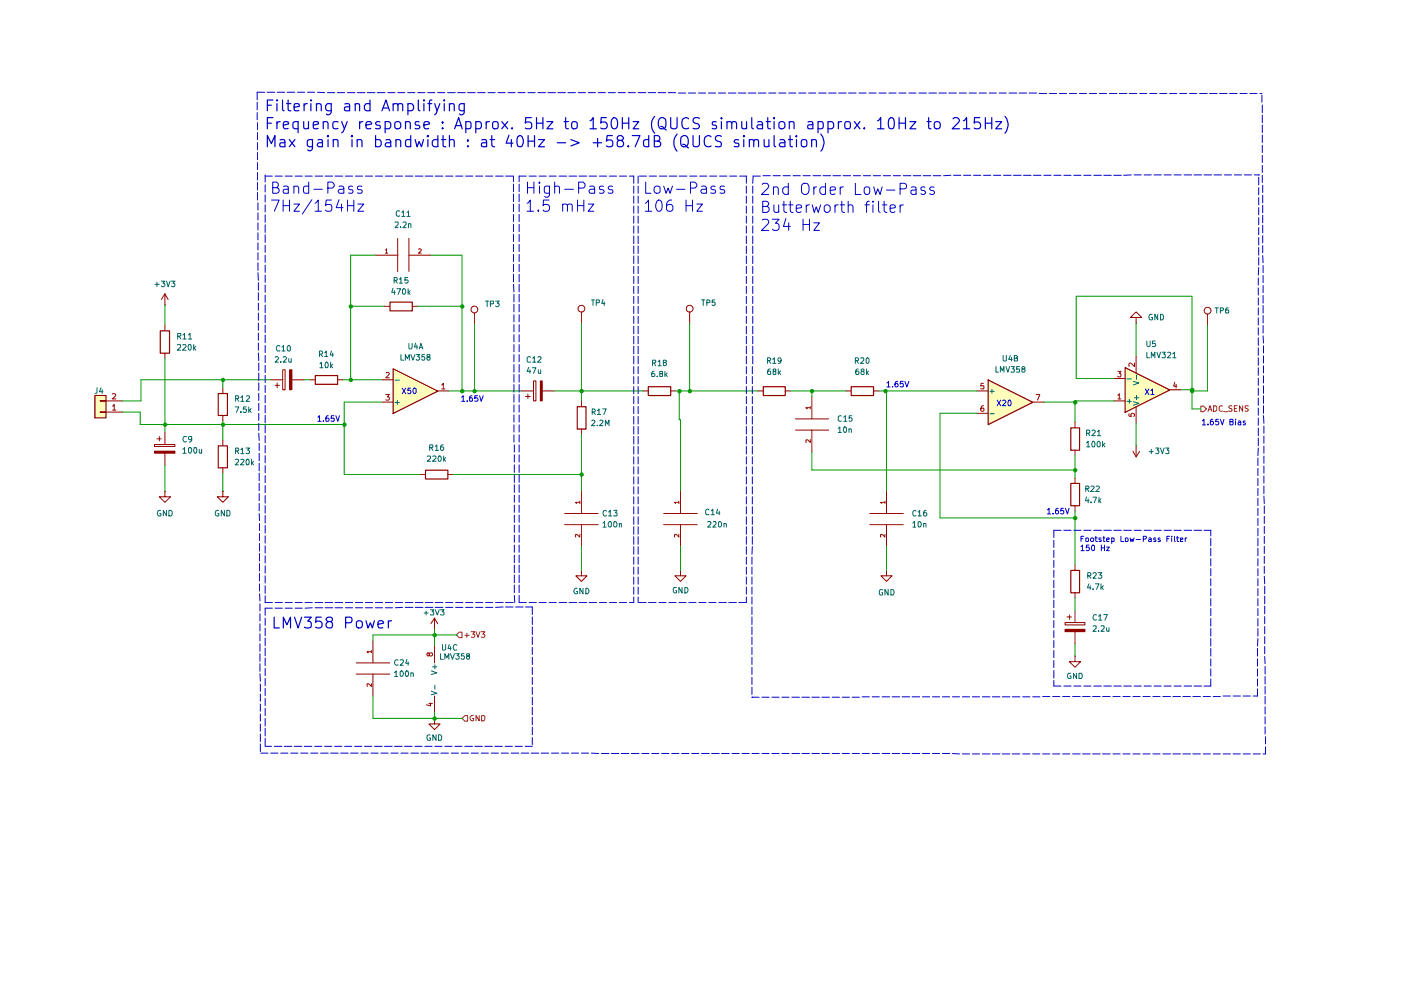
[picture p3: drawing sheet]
<svg xmlns="http://www.w3.org/2000/svg" width="297mm" height="210mm" viewBox="0 0 297 210" stroke-linecap="round" stroke-linejoin="round" font-family="sans-serif">
<g fill="#ffb">
<path d="M20.1 83.9h2.4v4.7h-2.4z"/>
<path d="M83.4 78.2l9.4 4.7-9.4 4.8z"/>
<path d="M238.5 77.9l9.5 4.8-9.5 4.7z"/>
<path d="M209.5 80.6l9.5 4.7-9.5 4.7z"/>
</g>
<path d="M97.4 134h.6v1.2h-.6l-.6-.6z" fill="#fff"/>
<path d="M97.4 134h.6v1.2h-.6l-.6-.6zM98.6 134.7h.9M99 134.3v.8M99.9 133.9h.8l-.5 .6 .5 .1v.4l-.2 .1-.6-.1M100.9 133.9l.4 1.2 .5-1.2M102 133.9h.8l-.4 .6 .4 .1v.4l-.2 .1-.6-.1" fill="none" stroke="#765500" stroke-width=".21"/>
<path d="M98.6 151.7h.5v1.2h-.5l-.6-.6z" fill="#fff"/>
<path d="M98 152.3l.6-.6h.5v1.2h-.5zM100.3 151.7h-.4l-.2 .4 .2 .7 .5-.1v-.4h-.2M101.6 151.7v1.1l-.7-1.1v1.1M102.1 151.7h.5l.2 .3v.6l-.2 .2h-.5z" fill="none" stroke="#765500" stroke-width=".21"/>
<path d="M66.8 79.6h4.8v1.9h-4.8z" fill="none" stroke="#910000" stroke-width=".25"/>
<path d="M59.9 78.4h.6v4.2h-.6zM61.4 78.4h.5v4.2h-.5zM58.3 81.7h1M58.8 81.2v1M65.6 80.5h1.2M71.5 80.5h1.2" fill="none" stroke="#910000" stroke-width=".21"/>
<path d="M61.4 78.4h.5v4.2h-.5z" fill="#910000"/>
<g fill="none" stroke="#910000" stroke-width=".21">
<path d="M79.6 54.1h4.7M84.3 50.5v7.1M86.7 50.5v7.1M86.7 54.1h4.7M35 64.7h.1M35 62.3v2.4M35 68.9v1.2M35 74.8v1.2M35 62.3l-.8 1.2M35 62.3l.6 1.2M81.4 64.9h1.2M87.4 64.9h1.2"/>
<path d="M100.6 66.4v2.3M123.3 66.1v2.4M146.2 66.1v2.4M240.9 67.3h1.2l-1.2-1.2-1.2 1.2h1.2v1.2M240.9 68.5h.1M240.9 75.5v3.6M256 66.5v2.4M21.3 84.9h1.1v.2h-1.1zM21.3 87.3h1.1v.2h-1.1zM22.4 87.4h3.6M22.4 85h3.6M32.8 94.2h4.3v.5h-4.3z"/>
<path d="M32.8 95.7h4.3v.4h-4.3zM33.3 93h.9M33.8 92.5v1M35 91.6v2.6M35 96.1v2.6M47.2 82.2v1.2M47.2 88.1v1.1M47.2 93.3v1.2M47.2 99.1v1.2M57.4 80.5h2.5M61.9 80.5h2.5M81 80.5h2.3"/>
<path d="M81 85.3h2.3M92.8 82.9h2.4M110.5 82.9h2.6M111.4 84.1h1M111.9 83.6v.9M113.1 80.8h.5v4.2h-.5zM114.6 80.8h.4v4.2h-.4zM115 82.9h2.6M123.3 85v1.2M123.3 90.9v1.2M136.2 82.9h1.2M142.2 82.9h1.1"/>
<path d="M227.9 89.5v1.2M227.9 95.4v1.2M236.1 85h2.4M236.1 80.3h2.4M240.2 95.7l.7 1.2M240.9 94.5h.1M240.9 86.2v3.5M240.9 94.5v2.4M241.6 95.7l-.7 1.2M248 82.6h2.4M35 104.1v1.2h1.2l-1.2 1.2-1.2-1.2h1.2M35 104.1h.1"/>
<path d="M47.2 104.1v1.2h1.2l-1.2 1.2-1.1-1.2h1.1M47.2 104.1h.1M89 100.6h1.2M94.9 100.6h1.2M119.7 111.3h7.1M119.7 108.9h7.1M123.3 104.1v4.8M123.3 111.3v4.6M140.7 111.3h7.1M140.7 108.9h7.1M144.3 104.1v4.8M144.3 111.3v4.6"/>
<path d="M227.9 101.3v1.1M227.9 107.2v1.2M79.1 135.8v4.7M92.1 133.4h.1M92.1 131.1v2.3M92.1 137v3.5M92.1 131.1l-.7 1.1M92.1 131.1l.7 1.1M123.3 120.9v1.2h1.2l-1.2 1.2-1.2-1.2h1.2M123.3 120.9h.1M144.3 120.9v1.2h1.2l-1.2 1.2-1.2-1.2h1.2M144.3 120.9h.1"/>
<path d="M75.5 142.9h7.1M75.5 140.5h7.1M79.1 142.9v4.7M92.1 152.3v1.2h1.2l-1.2 1.2-1.2-1.2h1.2M92.1 152.3h.1M92.1 147.6v3.5"/>
<circle cx="100.6" cy="65.6" r=".72"/>
<circle cx="123.3" cy="65.4" r=".72"/>
<circle cx="146.2" cy="65.4" r=".72"/>
<circle cx="256" cy="65.9" r=".72"/>
</g>
<path d="M34 70.1h1.9v4.8h-1.9zM82.7 64.1h4.7v1.8h-4.7zM83.4 78.2l9.4 4.7-9.4 4.8zM238.5 77.9l9.5 4.8-9.5 4.7zM20.1 83.9h2.4v4.7h-2.4zM46.3 83.4h1.9v4.7h-1.9zM46.3 94.5h1.9v4.7h-1.9zM90.2 99.7h4.8v1.9h-4.8zM122.4 86.2h1.8v4.8h-1.8zM137.5 82h4.7v1.9h-4.7zM227 90.7h1.9v4.8h-1.9zM227 102.5h1.9v4.7h-1.9z" fill="none" stroke="#910000" stroke-width=".25"/>
<g fill="none" stroke="#b90000" stroke-width=".21">
<path d="M81.7 53l.3-.3v1M81.7 53.7h.5M88.7 52.8l.4-.1 .2 .2-.6 .8h.6M81.9 79.1l.5-.1 .1 .3-.7 .8h.7M237 78.7h.7l-.4 .5h.4v.6l-.2 .1h-.3l-.2-.1M240.5 77v.7l-.8-.7-.3 .1v.5M23.9 86.1l.3-.3v1.2M23.9 83.6l.5-.1 .2 .3-.8 .8h.8M23.9 87h.7M81.8 83.7h.7l-.4 .5 .4 .1v.4l-.1 .1h-.6M93.6 81.6l.4-.3v1.2M93.6 82.5h.7"/>
<path d="M237 83.8l.3-.3v1.1M237 84.6h.7M239.4 87.7v.5l.5 .1v-.6h.6v.4l-.1 .2M249.1 81l-.3 .9h.7M249.3 81.4v.9M122.9 106.5h-.9l.3 .3M122.9 113.3v.6l-.6-.6-.3 .1 .1 .5M122.9 106.3v.5M143.9 106.5h-.9l.3 .3M143.9 113.3v.6l-.6-.6-.3 .1 .1 .5M143.9 106.3v.5M78.7 138.2h-.9l.3 .2"/>
<path d="M78.7 137.9v.5M91 138.6l.1-.2h.5v.6a.51 .51 0 0 1-.7-.6h-.3l-.1 .5 .3 .2 .2-.2M78.7 144.9v.6l-.6-.6-.3 .1 .1 .5M90.9 149.2h.8M91.3 149v.7l-.9-.3"/>
</g>
<path d="M32.8 95.9h4.3M114.8 80.8v4.2" fill="none" stroke="#910000" stroke-width=".42"/>
<g fill="none" stroke="#006665" stroke-width=".21">
<path d="M241 79.5v.9M83.7 80.6h1M83.7 85.3h1M84.2 84.9v.9M238.9 85.1h1M238.9 80.3h1M239.4 84.7v.8M240.3 80.9l1.2 .3-1.2 .4M240.3 85.2l1.2 .3-1.2 .4M240.5 84.3h1M241 83.8v1M91.4 146.6l1.2 .4-1.2 .3"/>
<path d="M91.4 142.2l1.2 .5-1.2 .3M91.7 141.4h.9M92.2 141v.8M92.2 145.3v.8"/>
</g>
<path d="M254.6 86.1h.6l.6 .6-.6 .6h-.6z" fill="#fff"/>
<path d="M254.6 86.1h.6l.6 .6-.6 .6h-.6zM256.1 87.2l.4-1.2 .5 1.2M256.3 86.9h.5M257.3 86h.3l.4 .3v.7l-.4 .2h-.3zM259.2 86.1a.45 .45 0 0 0-.7 .2v.7a.45 .45 0 0 0 .7 .1M259.4 87.3h.9M261.2 86.1l-.4-.1-.3 .3 .3 .3 .4 .2v.3h-.7M261.7 86.6h.4M262.3 86h-.6v1.2h.6M263.5 86v1.2l-.7-1.2v1.2M264.7 86.1h-.7v.3l.7 .5-.3 .3-.4-.1" fill="none" stroke="#765500" stroke-width=".21"/>
<path d="M227 120.9h1.9v4.8h-1.9z" fill="none" stroke="#910000" stroke-width=".25"/>
<path d="M227.9 119.7v1.2M225.8 132h4.2v.5h-4.2zM225.8 133.4h4.2v.5h-4.2zM226.2 130.8h1M226.7 130.4v.9M227.9 139.1v1.2h1.2l-1.2 1.2-1.2-1.2h1.2M227.9 139.1h.1M227.9 125.6v1.2" fill="none" stroke="#910000" stroke-width=".21"/>
<path d="M225.8 133.4h4.2v.5h-4.2z" fill="#910000"/>
<g fill="none" stroke="#910000" stroke-width=".21">
<path d="M160.6 82.9h1.2M166.5 82.9h1.1M168.7 91.2h7M168.7 88.8h7M172.1 84.1v4.7M172.1 91.2v4.6M179.2 82.9h1.2M185.2 82.9h1.2M207.1 82.9h2.4M207.1 87.6h2.4M218.9 85.3h2.4M184.4 111.3h7.1"/>
<path d="M184.4 108.9h7.1M188 104.1v4.8M188 111.3v4.6M188 120.9v1.2h1.1l-1.1 1.2-1.2-1.2h1.2M188 120.9h.1M227.9 129.5v2.5M227.9 133.9v2.6"/>
</g>
<path d="M161.8 82h4.7v1.9h-4.7zM180.5 82h4.7v1.9h-4.7zM209.5 80.6l9.5 4.7-9.5 4.7z" fill="none" stroke="#910000" stroke-width=".25"/>
<path d="M171.8 86.4h-.9l.2 .3M171.8 93.2v.6l-.7-.6-.2 .1v.5M171.8 86.2v.5M208.5 81.3h-.5l-.1 .6 .6-.1v.7l-.6-.1M208.5 86h-.2a.85 .85 0 0 0-.3 1.1l.4 .1 .2-.2v-.3l-.1-.2h-.4l-.2 .2M219.7 83.7h.8l-.5 1.1M187.6 106.5h-.9l.2 .3M187.6 113.3v.6l-.7-.6-.2 .1 .1 .5M187.6 106.3v.5" fill="none" stroke="#b90000" stroke-width=".21"/>
<path d="M209.9 83h.9M209.9 87.7h.9M210.3 82.5v.9" fill="none" stroke="#006665" stroke-width=".21"/>
<g fill="none" stroke="#090" stroke-width=".21">
<path d="M79.6 54.1h-5.3v26.4M91.4 54.1h6.6v28.8M35 64.7v4.2M35 76v15.6M74.3 64.9h7.1M88.6 64.9h9.4M100.6 68.7v14.2M123.3 68.5v16.5M146.2 68.5v14.4M240.9 68.5v7M256 68.9v14h-3.3M26 87.4h3.7v2.6h43.3"/>
<path d="M35 98.7v5.4M47.2 80.5v1.7M47.2 89.2v4.1M57.4 80.5h-27.5v4.5h-3.9M64.4 80.5h1.2M72.7 80.5h8.3M81 85.3h-8v15.3h16M95.2 82.9h15.3M117.6 82.9h18.6M123.3 92.1v12M143.3 82.9h17.3M144 82.9v6.1h.3v15.1"/>
<path d="M167.6 82.9h11.6M172.1 95.8v3.9h55.8M172.1 82.9v1.2M186.4 82.9h20.7M187.7 82.9v-.3h.3v21.5M207.1 87.6h-7.8v22.2h28.6M221.3 85.3h6.6M227.9 96.6v4.7M236.1 85h-8.2v4.5M236.1 80.3h-7.9v-17.5h24.5v23.9h1.9M240.9 89.7v4.8M250.4 82.6h2.3"/>
<path d="M47.2 100.3v3.8M96.1 100.6h27.2M123.3 115.9v5M144.3 115.9v5M188 115.9v5M227.9 108.4v11.3M92.1 133.4v3.6M96.8 134.6h-17.7v1.2M227.9 126.8v2.7M227.9 136.5v2.6M79.1 147.6v4.7h18.9M92.1 151.1v1.2"/>
</g>
<g fill="none" stroke="#0000ca" stroke-width=".21">
<path d="M56.1 19.6h-1.6v1.6M56.6 19.6h1.7M58.8 19.6h1.6M60.9 19.6h1.6M63.1 19.6h1.5M65.2 19.6h1.5M67.3 19.6h1.5M69.4 19.6h1.6M71.5 19.6h1.6M73.7 19.6h1.6M75.8 19.6h1.6M77.9 19.6h1.6"/>
<path d="M80 19.6h1.6M82.2 19.6h1.5M84.3 19.6h1.6M86.4 19.6h1.6M88.6 19.6h1.5M90.7 19.6h1.5M92.8 19.6h1.5M94.9 19.6h1.6M97 19.6h1.6M99.1 19.6h1.7M101.3 19.6h1.6M103.5 19.6h1.5"/>
<path d="M105.6 19.6h1.5M107.7 19.6h1.5M109.8 19.6h1.5M111.9 19.6h1.6M114 19.6h1.7M116.2 19.6h1.6M118.3 19.6h1.6M120.4 19.6h1.6M122.6 19.6h1.5M124.7 19.6h1.5M126.8 19.6h1.6M128.9 19.6h1.6"/>
<path d="M131.1 19.6h1.5M133.2 19.6h1.5M135.3 19.6h1.6M137.4 19.6h1.6M139.5 19.6h1.6M141.6 19.6h1.7M143.8 19.7h1.6M146 19.7h1.5M148.1 19.7h1.5M150.2 19.7h1.5M152.3 19.7h1.5M154.4 19.7h1.6"/>
<path d="M156.5 19.7h1.7M158.7 19.7h1.6M160.8 19.7h1.6M163 19.7h1.5M165.1 19.7h1.5M167.2 19.7h1.5M169.3 19.7h1.6M171.4 19.7h1.6M173.6 19.7h1.6M175.7 19.7h1.6M177.8 19.7h1.6M179.9 19.7h1.6"/>
<path d="M182.1 19.7h1.5M184.2 19.7h1.6M186.4 19.7h1.5M188.5 19.7h1.5M190.6 19.7h1.5M192.7 19.7h1.5M194.8 19.7h1.6M196.9 19.7h1.6M199.1 19.7h1.6M201.2 19.7h1.6M203.4 19.7h1.5M205.5 19.7h1.5"/>
<path d="M207.6 19.7h1.5M209.7 19.7h1.5M211.8 19.7h1.6M214 19.7h1.6M216.1 19.7h1.6M218.2 19.7h1.6M220.3 19.8h1.6M222.5 19.8h1.5M224.6 19.8h1.5M226.7 19.8h1.6M228.9 19.8h1.5M231 19.8h1.5"/>
<path d="M233.1 19.8h1.5M235.2 19.8h1.6M237.3 19.8h1.6M239.4 19.8h1.6M241.6 19.8h1.6M243.8 19.8h1.5M245.9 19.8h1.5M248 19.8h1.5M250.1 19.8h1.5M252.2 19.8h1.5M254.3 19.8h1.6M256.5 19.8h1.6"/>
<path d="M258.6 19.8h1.6M260.7 19.8h1.6M262.9 19.8h1.5M265 19.8h1.5M267.1 19.8h.4M54.5 21.7v1.6M54.5 23.9v1.5M54.6 26v1.5M54.6 28.1v1.5M54.6 30.2v1.5M54.6 32.3v1.6M54.6 34.5v1.5"/>
<path d="M54.6 36.6v1.6M54.6 38.7v1.6M56.2 37.1v1.5M56.2 39.2v1.5M56.2 37.3h1.5M57.8 39.8h.8l.2-.2 .2-.3-.1-.4-.3-.3h-.8v2.4h.9a.59 .59 0 0 0 .5-.7 .59 .59 0 0 0-.6-.5M58.3 37.3h1.6M60.1 39.5h.9l.1 1.5M60.5 37.3h1.5M61.1 40l-.1 .1h-.6a.43 .43 0 0 0-.4 .5 .43 .43 0 0 0 .4 .4l.7-.1M62.3 39.6l.1-.1a.6 .6 0 0 1 .9 .3v1.2M62.3 39.5v1.5"/>
<path d="M62.6 37.3h1.5M64.7 37.3h1.5M65.4 39.5h-.9a1.15 1.15 0 0 0 0 1.4h.9M65.4 38.6v2.4M66.8 37.3h1.6M68.9 37.3h1.6M69.5 39.9l1.1-.1a.67 .67 0 0 0 .3-.7 .67 .67 0 0 0-.5-.5h-.9v2.4M71 37.3h1.6M71.9 39.5h.8l.2 .3v1.2M72.9 40l-.3 .1h-.5l-.4 .4 .4 .5 .8-.1M73.2 37.3h1.6M74.8 39.5a.52 .52 0 0 0-.9 .4l.1 .2 .8 .2v.3v.3h-.9"/>
<path d="M75.4 37.3h1.5M76.7 39.5a.6 .6 0 0 0-.9 .3v.1a.85 .85 0 0 0 .9 .4v.6h-.9M77.5 37.3h1.5M79.6 37.3h1.5M81.7 37.3h1.5M83.8 37.3h1.5M85.9 37.3h1.6M88.1 37.3h1.6M90.2 37.3h1.6M92.3 37.3h1.6M94.5 37.3h1.5M96.6 37.3h1.5"/>
<path d="M98.7 37.3h1.5M100.8 37.3h1.6M103 37.3h1.5M105.1 37.3h1.6M107.2 37.3h1.6M108.9 37.3v1.2M108.9 39v1.6M110.1 39v1.6M111.6 37.3h-1.5v1.2M111.8 38.6v2.4M111.8 39.8h1.4M112.2 37.3h1.5"/>
<path d="M113.2 38.6v2.4M114.3 37.3h1.5M114.4 38.6l-.2 .2 .2 .1v-.3v.3M114.4 39.5v1.5M116.4 37.3h1.5M116.5 39.5l-.1 2.1a.59 .59 0 0 1-.9 .1M116.5 39.5h-.9a1.15 1.15 0 0 0 0 1.4h.9M117.6 39.6l.1-.1a.6 .6 0 0 1 .9 .3v1.2M117.6 38.6v2.4M118.5 37.3h1.6M120.6 37.3h1.7M122.7 39.9h.9a.67 .67 0 0 0 .5-.7 .67 .67 0 0 0-.5-.6h-.9v2.4"/>
<path d="M122.8 37.3h1.6M124.9 37.3h1.6M125.1 39.5h.8l.2 .3v1.2M126.1 40l-.3 .1h-.6l-.3 .4 .3 .5 .9-.1M127.1 37.3h1.5M127.9 39.5h-.7v.6a.85 .85 0 0 1 .9 .5l-.3 .4-.7-.1M129.2 37.3h1.5M129.9 39.5a.6 .6 0 0 0-1 .3v.1a.85 .85 0 0 0 1 .4v.6h-1M131.3 37.3h1.5M133.4 37.3h1v1.6M134.4 39.5v1.5M135.3 37.3v1.6"/>
<path d="M135.3 39.5v1.5M135.6 37.3h1.5M136.9 38.6v2.4h1.1M137.7 37.3h1.5M138.9 39.6a.68 .68 0 0 1 1.1 .3v.7a.68 .68 0 0 1-.7 .4 .68 .68 0 0 1-.6-.4v-.7zM139.8 37.3h1.6M140.7 39.5l.5 1.5 .4-1.1 .5 1.1 .5-1.5M141.9 37.3h1.6M144 37.3h1.6M146.2 37.3h1.5M146.4 39.9l1.1-.1a.67 .67 0 0 0 .2-.7 .67 .67 0 0 0-.5-.5h-.8v2.4M148.3 37.3h1.6"/>
<path d="M148.8 39.5h.8l.2 .3v1.2M149.8 40l-.3 .1h-.6l-.3 .4 .3 .5 .9-.1M150.5 37.3h1.5M151.6 39.5a.6 .6 0 0 0-.9 .3v.1a.85 .85 0 0 0 .9 .4v.6h-.9M152.6 37.3h1.5M153.6 39.5a.6 .6 0 0 0-.9 .3v.1a.85 .85 0 0 0 .9 .4v.6h-.9M154.7 37.3h1.5M156.8 37.3h1.4v1.6M158.2 39.5v1.5M159.6 39.5v1.5M161.2 37.3h-1.5l-.1 1.6M161.6 39.1l.4-.2h.5h.2l.3 .6-1.5 1.7h1.5"/>
<path d="M161.8 37.3h1.5M163.9 37.3h1.5M164 39.9a.57 .57 0 0 1 .5-.3 .57 .57 0 0 1 .5 .4v1.2M164 39.6v1.6M166 37.3h1.6M167.1 39.7a.84 .84 0 0 0-1.2 .3v.7a.77 .77 0 0 0 1.2 .4M167.1 38.9v2.3M168.1 37.3h1.6M170.3 38.9a.84 .84 0 0 1 1.2 .7v.8l-.3 .7-.7 .1-.5-.3a1.94 1.94 0 0 1 .3-2zM170.3 37.3h1.5M172.4 37.3h1.6M172.6 39.6v1.6"/>
<path d="M173.1 39.6l-.4 .1-.1 .3M174.5 37.3h1.6M175 39.7a.84 .84 0 0 0-1.2 .3v.7a.77 .77 0 0 0 1.2 .4M175 38.9v2.3M176.6 37.3h1.6M178.1 39.6v1.6M178.7 37.3h1.6M178.8 39.6l-.4 .1-.3 .3M180.9 37.3h1.6M181.4 38.9v2.3h1.1M183 37.3h1.6M183.4 39.7a.67 .67 0 0 1 1 .3v.7a.6 .6 0 0 1-.6 .6 .6 .6 0 0 1-.6-.6v-.7z"/>
<path d="M185.2 37.3h1.5M185.3 39.6l.4 1.6 .4-1.2 .5 1.2 .4-1.6M187.3 37.3h1.5M189.4 37.3h1.5M191.5 37.3h1.6M193.2 39.7h.9l.1 1.5M193.6 37.3h1.6M195.7 37.3h1.7M196.1 39.7h-.8l-.1 .3 .1 .3 .6 .1 .4 .5-.4 .3-.7-.1M197.9 37.3h1.6M198 39.7a.6 .6 0 0 0-.9 .3l.2 .3 .5 .1 .3 .3-.1 .4-.2 .1-.7-.1M201.6 37.2l-1.5 .1"/>
<path d="M202.2 37.2h1.5M204.3 37.2h1.5M206.4 37.2h1.5M208.5 37.2h1.6M210.7 37.2h1.5M212.8 37.2h1.6M214.9 37.2h1.6M217 37.2h1.6M219.1 37.2h1.6M221.3 37.2h1.5M223.4 37.2h1.6M225.6 37.2h1.5"/>
<path d="M227.7 37.2h1.5M229.8 37.2h1.5M231.9 37.2h1.6M234 37.2h1.6M236.1 37.2h1.6M239.9 37.1l-1.6 .1M240.5 37.1h1.5M242.6 37.1h1.5M244.7 37.1h1.5M246.8 37.1h1.5M248.9 37.1h1.5M251 37.1h1.6"/>
<path d="M253.2 37.1h1.6M255.3 37.1h1.6M257.4 37.1h1.6M259.6 37.1h1.5M261.7 37.1h1.5M263.8 37.1h1.5M265.9 37.1h1M266.9 37.1h.1M266.9 37.6v1.6M266.9 39.8v1.5M267.5 20.2v1.5M267.6 22.3v1.6"/>
<path d="M267.6 24.4v1.6M267.6 26.5v1.6M267.6 28.6v1.6M267.6 30.8v1.5M267.6 32.9v1.6M267.6 35.1v1.5M267.6 37.2v1.5M267.7 39.3v1.5M54.6 40.8v1.6M54.7 43v1.5M54.7 45.1v1.6M54.7 47.2v1.6"/>
<path d="M54.7 49.4v1.5M54.7 51.5v1.5M54.7 53.6v1.5M54.7 55.7v1.6M54.7 57.8l.1 1.6M54.8 59.9v1.7M56.2 41.3v1.5M56.2 43.4v1.6M56.2 45.6v1.6M56.2 47.7v1.6M56.2 49.8v1.6M56.2 52v1.5"/>
<path d="M56.2 54.1v1.5M56.2 56.2v1.5M56.2 58.3v1.6M57.6 42.4h1.6l-1 2.4M60 43.6h1.4M60 42.4v2.4M61.4 42.4v2.4M62.3 43.3h1.2l-1.2 1.5h1.2M66.1 42.3l-2 3.1M66.5 40.1h1.8M66.8 43.1l.7-.7v2.4M66.8 44.8h1.4"/>
<path d="M70.3 42.4h-1.1l-.2 1.2 .3-.3 .9 .1 .2 .4v.6l-.2 .3-.9 .1-.3-.3M71.9 42.3l-.6 1.7h1.4M72.4 43.3v1.5M73.7 43.6h1.3M73.7 42.4v2.4M75 42.4v2.4M75.9 43.3h1.2l-1.2 1.5h1.2M108.9 41.1v1.7M108.9 43.3v1.6M108.9 45.5v1.5M108.9 47.6v1.5M108.9 49.7v1.5"/>
<path d="M108.9 51.8v1.5M108.9 53.9v1.6M108.9 56v1.6M108.9 58.2v1.6M110.1 41.1v1.7M110.1 43.3v1.6M110.1 45.5v1.5M110.1 47.6v1.5M110.1 49.7v1.5M110.1 51.8v1.5M110.1 53.9v1.6M110.1 56v1.6"/>
<path d="M110.1 58.2v1.6M111.8 43.1l.2-.1 .4-.6v2.4M111.8 44.8h1.3M114.1 44.5v.3M116.4 42.4h-1.2l-.1 1.2 .4-.3 .7 .1 .3 .4-.1 .7-.3 .3h-.6l-.4-.3M119.3 43.4l.1-.1a.6 .6 0 0 1 .9 .3v1.2M119.3 43.3v1.5M119.7 40.1h1.9M120.3 43.6a.6 .6 0 0 1 .9-.3l.1 1.5M122.4 42.4v2.4M122.4 43.6h1.4M123.8 42.4v2.4"/>
<path d="M124.7 43.3h1.2l-1.2 1.5h1.2M134.4 41.6v1.5M134.4 43.7v1.5M134.4 45.8v1.5M134.4 47.9v1.5M134.4 50v1.6M134.4 52.2v1.6M134.4 54.3v1.6M134.4 56.5v1.5M134.4 58.6v1.5M135.3 41.6v1.5M135.3 43.7v1.5"/>
<path d="M135.3 45.8v1.5M135.3 47.9v1.5M135.3 50v1.6M135.3 52.2v1.6M135.3 54.3v1.6M135.3 56.5v1.5M135.3 58.6v1.5M136.8 43.1l.7-.7v2.4M136.8 44.8h1.4M139.3 42.7l.1-.1a.53 .53 0 0 1 .5-.2 .53 .53 0 0 1 .4 .5l.1 .4a1.18 1.18 0 0 1-.5 1.5h-.3a1.48 1.48 0 0 1-.3-2.1zM142.4 42.4a.99 .99 0 0 0-1.1 1v1l.3 .3 .6 .1 .4-.3 .1-.7-.3-.4-.7-.1-.4 .5M143.4 40.1h1.8"/>
<path d="M145.5 43.6h1.3M145.5 42.4v2.4M146.8 42.4v2.4M147.7 43.3h1.2l-1.2 1.5h1.2M158.2 41.6v1.5M158.2 43.7v1.5M158.2 45.8v1.5M158.2 47.9v1.5M158.2 50v1.6M158.2 52.2v1.6M158.2 54.3v1.6M158.2 56.5v1.5"/>
<path d="M158.2 58.6v1.5M159.6 41.6v1.5M159.6 43.7v1.5M159.6 45.8v1.5M159.6 47.9v1.5M159.6 50v1.6M159.6 52.2v1.6M159.6 54.3v1.6M159.6 56.5v1.5M159.6 58.6v1.5M161.6 46.7a.89 .89 0 0 1 1.4 .2l-.2 .6-1.3 1.4h1.5M161.7 43.8l1-.1a.55 .55 0 0 0 .3-.6 .55 .55 0 0 0-.5-.4h-.8v2.3h.9a.66 .66 0 0 0 .5-.7 .66 .66 0 0 0-.6-.5"/>
<path d="M163.7 46.5h1.5l-.8 .8a.62 .62 0 0 1 .8 .5l-.1 .8-.3 .3h-.7l-.4-.3M164.1 43.4l.1 1.5a.59 .59 0 0 0 .9-.1M165.1 43.4v1.6M165.9 43.4h.9M166.2 42.7v2l.3 .3h.3M166.6 46.3l-.5 1.7h1.5M167.2 43.4h.9M167.2 47.2v1.7M167.6 42.7v2l.3 .3h.2M168.8 44.2l1.1-.2-.1-.5-.6-.1-.3 .1-.1 .3 .1 1.1 .3 .1 .6-.1M170.3 46.5v2.4M170.3 47.6h1.3"/>
<path d="M170.9 43.4v1.6M171.6 43.4l-.4 .1-.3 .4M171.6 46.5v2.4M172.2 43.4l.4 1.6 .5-1.1 .4 1.1 .5-1.6M172.6 47.2h1.1l-1.1 1.7h1.1M174.8 43.7a.69 .69 0 0 1 1.2 .2v.6a.65 .65 0 0 1-.6 .6 .65 .65 0 0 1-.6-.6zM176 40.4l1.1-.2-.1-.5-.6-.1-.3 .1-.1 .3 .1 1.1 .3 .1 .6-.1M177 43.4v1.6M177.7 43.4l-.5 .1-.2 .4M178.1 43.4h1M178.5 42.7v2l.3 .3h.3M179.8 43.7a.57 .57 0 0 1 .6-.3 .57 .57 0 0 1 .4 .4v1.2"/>
<path d="M179.8 42.7v2.3M183.4 43.4h.9M184.3 42.7l-.4 .1-.2 .2v2M185.1 42.7v.1h.2l-.2-.1v.1M185.1 43.4v1.6M186.3 42.7v2l.3 .3M187.1 43.4h.9M187.5 42.7v2l.3 .3h.2M188 40.3h1.7M188.7 44.2l1.1-.2-.1-.5-.6-.1-.3 .1-.1 .3 .1 1.1 .3 .1 .6-.1M190.8 40h1l.3-.1a.67 .67 0 0 0-.3-1h-1v2.3M190.8 43.4v1.6"/>
<path d="M191.5 43.4l-.4 .1-.3 .4M194.2 40.2l-.7 .1a.48 .48 0 0 0-.3 .8l.3 .1h.5l.2-.1M266.8 58.9v1.6M266.9 56.7l-.1 1.6M266.9 41.9v1.5M266.9 44v1.6M266.9 46.1v1.6M266.9 48.3v1.5M266.9 50.4v1.6M266.9 52.5v1.6M266.9 54.6v1.6M267.7 54.2l.1 1.5"/>
<path d="M267.7 41.4v1.6M267.7 43.5v1.6M267.7 45.6v1.6M267.7 47.8v1.6M267.7 50v1.5M267.7 52.1v1.5M267.8 56.3v1.5M267.8 58.4v1.5M54.8 62.1v1.6M54.8 64.3v1.5M54.8 66.4v1.5M54.8 68.5v1.5"/>
<path d="M54.8 70.6v1.5M54.8 72.7v1.6M54.8 74.8l.1 1.7M54.9 77v1.6M54.9 79.1v1.6M56.2 60.5v1.5M56.2 62.6v1.5M56.2 64.7v1.6M56.2 66.8v1.6M56.2 68.9v1.6M56.2 71v1.6M56.2 73.2v1.6"/>
<path d="M56.2 75.4v1.5M56.2 77.5v1.5M56.2 79.6v1.5M108.9 60.3l.1 1.6M109 62.4v1.6M109 64.5v1.6M109 66.7v1.5M109 68.8v1.6M109 71v1.5M109 73.1v1.5M109 75.2v1.5M109 77.3v1.6"/>
<path d="M109 79.4v1.6M110.1 60.3v1.6M110.1 62.4v1.6M110.1 64.5v1.6M110.1 66.7v1.5M110.1 68.8v1.6M110.1 71v1.5M110.1 73.1v1.5M110.1 75.2v1.5M110.1 77.3v1.6M110.1 79.4v1.6M134.4 60.7v1.5"/>
<path d="M134.4 62.8v1.5M134.4 64.9v1.6M134.4 67.1v1.5M134.4 69.2v1.6M134.4 71.3v1.6M134.4 73.4v1.6M134.4 75.5v1.6M134.4 77.7v1.5M134.4 79.8v1.6M135.3 60.7v1.5M135.3 62.8v1.5M135.3 64.9v1.6"/>
<path d="M135.3 67.1v1.5M135.3 69.2v1.6M135.3 71.3v1.6M135.3 73.4v1.6M135.3 75.5v1.6M135.3 77.7v1.5M135.3 79.8v1.6M158.2 60.7v1.5M158.2 62.8v1.5M158.2 64.9v1.6M158.2 67.1v1.5M158.2 69.2v1.6"/>
<path d="M158.2 71.3v1.6M158.2 73.4v1.6M158.2 75.5v1.6M158.2 77.7v1.5M158.2 79.8v1.6M159.5 77.7v1.5M159.5 79.8v1.6M159.6 60.7v1.5M159.6 62.8v1.5M159.6 64.9v1.6M159.6 67.1v1.5M159.6 69.2v1.6"/>
<path d="M159.6 71.3v1.6M159.6 73.4v1.6M159.6 75.5v1.6M266.8 61v1.6M266.8 63.2v1.5M266.8 65.3v1.5M266.8 67.4v1.5M266.8 69.5v1.5M266.8 71.6v1.6M266.8 73.7v1.7M266.8 75.9v1.6M266.8 78v1.6"/>
<path d="M267.8 71.2l.1 1.5M267.8 60.5v1.6M267.8 62.7v1.6M267.8 64.8v1.6M267.8 66.9v1.6M267.8 69v1.6M267.9 73.3v1.5M267.9 75.4v1.6M267.9 77.6v1.5M267.9 79.7v1.5M54.9 81.2v1.6M54.9 83.4v1.5"/>
<path d="M54.9 85.5v1.5M54.9 87.6v1.6M54.9 89.7v1.6M54.9 91.9v1.5M54.9 94v1.5M54.9 96.1v1.6M54.9 98.2v1.6M56.2 81.7v1.5M56.2 83.8v1.6M56.2 85.9v1.6M56.2 88.1v1.6M56.2 90.2v1.6"/>
<path d="M56.2 92.4v1.5M56.2 94.5v1.5M56.2 96.6v1.5M56.2 98.7v1.5M67.4 88.5l.3-.4v1.2M67.4 89.3h.7M68.6 89.2v.1M69.6 88.1l-.3 .1-.2 .3v.7l.5 .1 .2-.1v-.4l-.2-.2h-.4l-.1 .2M70.8 88.1h-.5l-.1 .6 .6-.1v.7l-.6-.1M71.2 88.1l.4 1.2 .4-1.2M85.3 82.3l.7 1.2M86 82.3l-.7 1.2"/>
<path d="M87 82.3h-.5l-.1 .5h.6v.6l-.4 .1-.2-.2M87.7 82.3h.4l.1 .2v.7l-.2 .3a.71 .71 0 0 1-.3-1.2zM97.9 84.2l.3-.3v1.2M97.9 85.1h.7M99.1 85v.1M100.1 83.9l-.5 .3v.8h.6v-.5l-.2-.2h-.3l-.1 .3M101.3 83.9h-.6v.6l.4-.2 .2 .3v.4h-.6M101.7 83.9l.3 1.2 .4-1.2M109 81.5v1.6M109 83.7v1.6M109 85.9v1.5M109 88v1.5"/>
<path d="M109 90.1v1.5M109 92.2v1.5M109.1 94.3v1.5M109.1 96.4v1.6M109.1 98.6v1.6M110.1 81.5v1.6M110.1 83.7v1.6M110.1 85.9v1.5M110.1 88v1.5M110.1 90.1v1.5M110.1 92.2v1.5M110.1 94.3v1.5"/>
<path d="M110.1 96.4v1.6M110.1 98.6v1.6M134.4 82v1.5M134.4 84.1v1.5M134.4 86.2v1.5M134.4 88.3v1.6M134.4 90.4v1.6M134.4 92.5v1.6M134.4 94.7v1.6M134.4 96.9v1.5M134.4 99v1.5M135.3 82v1.5"/>
<path d="M135.3 84.1v1.5M135.3 86.2v1.5M135.3 88.3v1.6M135.3 90.4v1.6M135.3 92.5v1.6M135.3 94.7v1.6M135.3 96.9v1.5M135.3 99v1.5M158.2 82v1.5M158.2 84.1v1.5M158.2 86.2v1.5M158.2 88.3v1.6"/>
<path d="M158.2 90.4v1.6M158.2 92.5v1.6M158.2 94.7v1.6M158.2 96.9v1.5M158.2 99v1.5M159.5 82v1.5M159.5 84.1v1.5M159.5 86.2v1.5M159.5 88.3v1.6M159.5 90.4v1.6M159.5 92.5v1.6M159.5 94.7v1.6"/>
<path d="M159.5 96.9v1.5M159.5 99v1.5M188 81.2l.4-.3v1.1M188 82h.7M189.2 82h.1M190.3 80.9h-.4l-.2 .9a.35 .35 0 0 0 .4 .3 .35 .35 0 0 0 .3-.3l-.1-.4-.1-.1-.5 .2M191.5 80.9h-.6l-.1 .5 .2-.1h.3l.2 .1v.6h-.7M191.9 80.9l.4 1.1 .4-1.1M211.4 84.8l.8 1.2M212.2 84.8l-.8 1.2M212.6 85l.4-.2 .3 .4-.8 .8h.8M214 84.8a.75 .75 0 0 1 .2 1.2h-.3l-.2-.4 .1-.6z"/>
<path d="M242.8 82.5l.8 1.2M243.6 82.5l-.8 1.2M244 82.8l.3-.3v1.2M244 83.7h.7M254.9 89.2l.4-.3v1.2M254.9 90.1h.7M256.1 89.9v.2M257.1 88.9h-.3l-.2 .3v.7l.4 .2 .3-.3-.1-.4-.2-.1-.4 .1v.2M258.3 88.9h-.5l-.1 .5h.6v.6l-.4 .1-.2-.2M258.7 88.9l.5 1.2 .3-1.2M260.8 89.4h.5l.2-.3-.2-.2h-.5v1.2h.5l.2-.2v-.3l-.3-.2M262 88.9v.1"/>
<path d="M262 89.2v.9M262.6 89.3l.3-.1 .2 .2v.7M263.1 89.6h-.5l-.1 .1 .1 .4 .5-.1M264 89.3l-.3-.1-.1 .3 .5 .4-.2 .2-.3-.1M266.7 97.1v1.6M266.7 99.3v1.5M266.8 95l-.1 1.6M266.8 80.2v1.5M266.8 82.3v1.5M266.8 84.4v1.5M266.8 86.5v1.6M266.8 88.6v1.6"/>
<path d="M266.8 90.8v1.6M266.8 92.9v1.6M267.9 88.1l.1 1.6M267.9 81.8v1.6M267.9 83.9v1.6M267.9 86v1.6M268 90.3v1.6M268 92.5v1.5M268 94.6v1.5M268 96.7v1.5M268 98.8v1.5M54.9 100.3v1.6"/>
<path d="M54.9 102.4v1.7M54.9 104.6v1.6M54.9 106.8v1.5M54.9 108.9l.1 1.5M55 111v1.5M55 113.1v1.5M55 115.2v1.6M55 117.3v1.7M55 119.5v1.6M56.2 100.8v1.6M56.2 103v1.5M56.2 105.1v1.6"/>
<path d="M56.2 107.2v1.6M56.2 109.3v1.6M56.2 111.4v1.6M56.2 113.6v1.5M56.2 115.7v1.6M56.2 117.9v1.5M56.2 120v1.5M109.1 100.7v1.6M109.1 102.8v1.6M109.1 105v1.5M109.1 107.1v1.5M109.1 109.2v1.5"/>
<path d="M109.1 111.3v1.6M109.1 113.5v1.5M109.1 115.6v1.5M109.1 117.7v1.6M109.1 119.8v1.6M110.1 100.7v1.6M110.1 102.8v1.6M110.1 105v1.5M110.1 107.1v1.5M110.1 109.2v1.5M110.1 111.3v1.6M110.1 113.5v1.5"/>
<path d="M110.1 115.6v1.5M110.1 117.7v1.6M110.1 119.8v1.6M134.4 101.1v1.5M134.4 103.2v1.5M134.4 105.3v1.5M134.4 107.4v1.6M134.4 109.6v1.6M134.4 111.7v1.6M134.4 113.8v1.6M134.4 115.9v1.6M134.4 118.1v1.5"/>
<path d="M135.3 101.1v1.5M135.3 103.2v1.5M135.3 105.3v1.5M135.3 107.4v1.6M135.3 109.6v1.6M135.3 111.7v1.6M135.3 113.8v1.6M135.3 115.9v1.6M135.3 118.1v1.5M158.2 101.1v1.5M158.2 103.2v1.5M158.2 105.3v1.5"/>
<path d="M158.2 107.4v1.6M158.2 109.6v1.6M158.2 111.7v1.6M158.2 113.8v1.6M158.2 115.9v1.6M158.2 118.1v1.5M159.4 118.1v1.5M159.5 101.1v1.5M159.5 103.2v1.5M159.5 105.3v1.5M159.5 107.4v1.6M159.5 109.6v1.6"/>
<path d="M159.5 111.7v1.6M159.5 113.8v1.6M159.5 115.9l-.1 1.6M222.1 108.1l.3-.3v1.2M222.1 109h.7M223.3 108.9v.1M223.4 114.6v1.5M223.4 116.7v1.5M223.4 118.8v1.5M224.4 107.8l-.5 .1-.1 .8a.35 .35 0 0 0 .3 .3 .35 .35 0 0 0 .4-.3v-.2l-.3-.3-.4 .3M225 112.4h-1.6v1.6M225.5 107.8h-.5l-.1 .6 .1-.2 .5 .1v.6h-.6"/>
<path d="M225.6 112.4h1.5M225.9 107.8l.4 1.2 .4-1.2M227.7 112.4h1.5M229.2 115.9l.3-.3v1.2M229.2 114.2h.4M229.2 116.8h.7M229.8 113.7h-.6v1.1M229.8 112.4h1.5M230.2 114.1h.5v.7l-.5-.1zM230.9 115.6h-.5l-.1 .6 .2-.2 .4 .1v.6h-.6M231.3 114.1h.5l.1 .5-.2 .2h-.3l-.2-.2zM231.6 115.7l.2-.1 .3 .2v.7l-.4 .3a.7 .7 0 0 1-.1-1.1z"/>
<path d="M231.9 112.4h1.6M232.2 114h.5M232.3 113.7v.9l.1 .2h.3M233.4 114.1h-.4v.3l.4 .1 .1 .1-.1 .2h-.4M233.5 115.6v1.2M233.5 116.2h.7M233.8 114h.5M234 113.7v1.1h.3M234 112.4h1.6M234.2 115.6v1.2M234.6 114.5l.6-.2-.2-.3-.4 .2v.4l.1 .2h.4M234.6 116h.6l-.6 .8h.6"/>
<path d="M235.7 114.1h.5v.6l-.5 .1M235.7 114v1.2M236.1 112.4h1.6M237.7 113.7v1.1h.6M238.3 112.4h1.6M238.6 114.1h.5v.7l-.5-.1zM239.6 114l.2 .8 .2-.5 .2 .5 .3-.8M240.5 112.4h1.5M240.9 114.4h.9M242.4 114.3h.4l.3-.4-.2-.2h-.5v1.1M242.6 112.4h1.5M243.6 114.1l.3-.1 .2 .2v.6h-.5l-.1-.2 .6-.3"/>
<path d="M244.7 112.4h1.5M245 114.1h-.4v.3l.4 .1 .1 .1-.1 .2h-.4M246 114.1l-.3-.1-.2 .2 .2 .3h.3v.3h-.5M246.8 112.4h1.5M247.4 114.2h.4M248 113.7h-.6v1.1M248.4 113.7v.1M248.4 114v.8M248.9 112.4h1.5M249 113.7v.9l.2 .2M249.4 114h.5M249.6 113.7v.9l.1 .2h.2"/>
<path d="M250.3 114.5l.5-.2v-.2h-.5v.7h.5M251 112.4h1.6M251.3 114v.8M251.6 114l-.3 .3M253.2 112.4h1.6M255.3 112.4h1.4v1.2M256.7 114.1v1.6M256.7 116.2v1.7M256.7 118.4v1.6M266.7 101.4v1.6M266.7 103.5v1.6M266.7 105.7v1.5"/>
<path d="M266.7 107.8v1.5M266.7 109.9v1.5M266.7 112v1.6M266.7 114.1v1.6M266.7 116.2v1.7M266.7 118.4v1.6M268 105.2l.1 1.6M268 100.9v1.5M268 103v1.6M268.1 107.3v1.6M268.1 109.5v1.5M268.1 111.6v1.5"/>
<path d="M268.1 113.7v1.5M268.1 115.8v1.5M268.1 117.9v1.6M55 121.6v1.6M55 123.8v1.5M55 125.9l.1 1.5M55.1 128v1.5M55.1 130.1v1.6M55.1 132.2v1.6M55.1 134.4v1.5M55.1 136.5v1.6M55.1 138.6v1.6"/>
<path d="M56.2 126.3v1.5h1.5M56.2 122.1v1.5M56.2 124.2v1.6M56.2 131.1v1.5M56.2 133.2v1.6M56.2 135.3v1.6M56.2 137.4v1.6M56.2 139.5v1.6M57.7 128.9h-1.5v1.6M58.3 128.9h1.6M58.3 127.8h1.6M60.5 128.9h1.5"/>
<path d="M60.5 127.8h1.5M62.6 128.9h1.5M62.6 127.8h1.5M64.7 127.8h1.5M66.2 128.9h-1.5M66.8 128.9h1.6M66.8 127.8h1.6M68.9 128.9h1.6M68.9 127.8h1.6M71 128.9h1.6M71 127.8h1.6M73.2 128.9h1.6"/>
<path d="M73.2 127.8h1.6M75.4 128.9h1.5M75.4 127.8h1.5M77.5 128.9h1.5M77.5 127.8h1.5M79.6 128.9h1.5M79.6 127.8h1.5M81.7 128.9h1.5M81.7 127.8h1.5M83.8 127.8h1.5M85.3 128.8l-1.5 .1M85.9 128.8h1.6"/>
<path d="M85.9 127.8h1.6M88.1 128.8h1.6M88.1 127.8h1.6M90.2 128.8h1.6M90.2 127.8h1.6M92.3 128.8h1.6M92.3 127.8h1.6M94.5 128.8h1.5M94.5 127.8h1.5M96.6 128.8h1.5M96.6 127.8h1.5M98.7 128.8h1.5"/>
<path d="M98.7 127.8h1.5M100.8 128.8h1.6M100.8 127.8h1.6M103 128.8h1.5M103 127.8h1.5M105.1 127.8h1.6M106.7 128.7l-1.6 .1M107.2 128.7h1.6M107.2 127.8h1.6M109.1 126.2v1.6M109.1 121.9v1.6M109.1 124v1.6"/>
<path d="M109.3 128.7h1.6M110.1 126.2v1.6h1.5M110.1 121.9v1.6M110.1 124v1.6M111.4 128.7h1.5v1.6M112.2 127.8h1.5M112.9 130.8v1.6M112.9 132.9v1.6M112.9 135v1.7M112.9 137.2v1.6M112.9 139.4v1.5M114.3 127.8h1.5"/>
<path d="M116.4 127.8h1.5M118.5 127.8h1.6M120.6 127.8h1.7M122.8 127.8h1.6M124.9 127.8h1.6M127.1 127.8h1.5M129.2 127.8h1.5M131.3 127.8h1.5M134.4 126.6v1.2h-1M134.4 120.2v1.6M134.4 122.3v1.6M134.4 124.5v1.5"/>
<path d="M135.3 120.2v1.6M135.3 122.3v1.6M135.3 124.5v1.5M135.3 126.6v1.2M135.4 127.8h1.6M137.5 127.8h1.6M139.7 127.8h1.5M141.8 127.8h1.5M143.9 127.8h1.6M146 127.8h1.6M148.2 127.8h1.5M150.3 127.8h1.5"/>
<path d="M152.4 127.8h1.6M154.5 127.8h1.6M158.2 126.6v1.2h-1.6M158.2 120.2v1.6M158.2 122.3v1.6M158.2 124.5v1.5M159.4 120.2v1.6M159.4 122.3v1.6M159.4 124.5v1.5M159.4 126.6v1.5M159.4 128.7v1.6M159.4 130.8v1.6"/>
<path d="M159.4 132.9v1.6M159.4 135v1.7M159.4 137.2v1.6M159.4 139.4v1.5M223.4 120.9v1.5M223.4 123v1.6M223.4 125.1v1.6M223.4 127.3v1.6M223.4 129.5v1.5M223.4 131.6v1.5M223.4 133.7v1.5M223.4 135.8v1.5"/>
<path d="M223.4 137.9v1.5M256.7 120.6v1.5M256.7 122.7v1.5M256.7 124.8v1.5M256.7 126.9v1.5M256.7 129v1.6M256.7 131.1v1.7M256.7 133.3v1.6M256.7 135.4v1.6M256.7 137.5v1.6M256.7 139.7v1.5M266.6 137.5v1.6"/>
<path d="M266.6 139.7v1.5M266.7 135.4l-.1 1.6M266.7 120.6v1.5M266.7 122.7v1.5M266.7 124.8v1.5M266.7 126.9v1.5M266.7 129v1.6M266.7 131.1v1.7M266.7 133.3v1.6M268.1 122.2v1.6M268.1 120.1v1.5M268.1 139.2l.1 1.5"/>
<path d="M268.1 124.3v1.6M268.1 126.4v1.6M268.1 128.5v1.6M268.1 130.7v1.5M268.1 132.8v1.6M268.1 135v1.5M268.1 137.1v1.5M55.1 140.7v1.6M55.1 142.8l.1 1.6M55.2 145v1.6M55.2 147.2v1.5M55.2 149.3v1.5"/>
<path d="M55.2 151.4v1.5M55.2 153.5v1.5M55.2 155.6v1.6M55.2 157.7v1.6M55.3 159.7h1.5M56.2 158.2h1.4M56.2 141.7v1.6M56.2 143.8v1.6M56.2 146v1.5M56.2 148.1v1.5M56.2 150.2v1.5M56.2 152.3v1.6"/>
<path d="M56.2 154.4v1.6M56.2 156.5v1.7M57.4 159.7h1.5M58.2 158.2h1.6M59.5 159.7h1.5M60.3 158.2h1.6M61.6 159.7h1.6M62.4 158.2h1.6M63.8 159.7h1.5M64.5 158.2h1.6M65.9 159.7h1.5M66.7 158.2h1.5"/>
<path d="M68 159.7h1.6M68.8 158.2h1.6M70.1 159.7h1.6M71 158.2h1.5M72.2 159.7h1.6M73.1 158.2h1.5M74.3 159.7h1.6M75.2 158.2h1.5M76.5 159.7h1.6M77.3 158.2h1.5M78.7 159.7h1.5M79.4 158.2h1.6"/>
<path d="M80.8 159.7h1.5M81.5 158.2h1.6M82.9 159.7h1.5M83.7 158.2h1.6M85 159.7h1.5M85.8 158.2h1.6M87.1 159.7h1.6M88 158.2h1.5M89.2 159.7h1.6M90.1 158.2h1.5M91.4 159.7h1.6M92.2 158.2h1.5"/>
<path d="M93.5 159.7h1.6M94.3 158.2h1.5M95.7 159.7h1.5M96.4 158.2h1.6M97.8 159.7h1.5M98.6 158.2h1.6M99.9 159.7h1.5M100.7 158.2h1.6M102 159.7h1.5M102.8 158.2h1.6M104.1 159.7h1.6M104.9 158.2h1.6"/>
<path d="M106.3 159.7h1.5M107.1 158.2h1.5M108.4 159.7h1.6M109.2 158.2h1.5M110.5 159.7h1.6M111.3 158.2h1.6M112.6 159.7h1.6M112.9 141.5v1.5M112.9 143.6v1.5M112.9 145.7v1.5M112.9 147.8v1.6M112.9 149.9v1.7"/>
<path d="M112.9 152.1v1.6M112.9 154.2v1.6M112.9 156.4v1.5M114.7 159.7h1.6M116.9 159.7h1.5M119 159.7h1.6M121.2 159.7h1.5M123.3 159.7h1.5M125.4 159.7l1.5 .1M127.5 159.8h1.6M129.6 159.8h1.6M131.7 159.8h1.6"/>
<path d="M133.9 159.8h1.6M136.1 159.8h1.5M138.2 159.8h1.5M140.3 159.8h1.5M142.4 159.8h1.5M144.5 159.8h1.5M146.6 159.8h1.6M148.8 159.8h1.6M150.9 159.8h1.6M153 159.8h1.6M155.2 159.8h1.5M157.3 159.8h1.5"/>
<path d="M159.4 147.8h.1M159.4 159.8h1.6M159.4 141.5v1.5M159.4 143.6v1.5M159.4 145.7v1.5M159.4 147.8h1.6M161.5 159.8h1.6M161.5 147.8h1.6M163.7 159.8h1.5M163.7 147.8h1.5M165.8 159.8h1.5M165.8 147.8h1.5"/>
<path d="M167.9 159.8h1.6M167.9 147.8h1.6M170 159.8h1.6M170 147.8h1.6M172.1 159.8h1.6M172.1 147.8h1.6M174.2 159.8h1.7M174.2 147.8h1.7M176.4 159.8h1.6M176.4 147.8h1.6M178.6 159.8h1.5M178.6 147.8h1.5"/>
<path d="M180.7 159.8h1.5M180.7 147.8h1.5M182.8 159.8h1.5M182.8 147.7h1.5M184.9 159.8h1.5M184.9 147.7h1.5M187 159.8h1.6M187 147.7h1.6M189.1 159.8h1.7M189.1 147.7h1.7M191.3 159.8h1.6M191.3 147.7h1.6"/>
<path d="M193.4 159.8h1.6M193.4 147.7h1.6M195.6 159.8h1.5M195.6 147.7h1.5M197.7 159.8h1.5M197.7 147.7h1.5M199.8 159.8h1.5M199.8 147.7h1.5M201.9 159.8l1.6 .1M201.9 147.7h1.6M204 159.9h1.6M204 147.7h1.6"/>
<path d="M206.2 159.9h1.5M206.2 147.7h1.5M208.3 159.9h1.6M208.3 147.7h1.6M210.4 159.9h1.6M210.4 147.7h1.6M212.5 159.9h1.6M212.5 147.7h1.6M214.6 159.9h1.6M214.6 147.7h1.6M216.8 159.9h1.6M216.8 147.7h1.6"/>
<path d="M218.9 159.9h1.6M218.9 147.7h1.6M221.1 159.9h1.5M221.1 147.7h1.5M223.2 159.9h1.5M223.2 147.7h1.5M223.4 144.3v1.2h1.6M223.4 140v1.6M223.4 142.2v1.6M225.3 159.9h1.5M225.3 147.7h1.5M225.6 145.5h1.5"/>
<path d="M227.4 159.9h1.6M227.4 147.7h1.6M227.7 145.5h1.5M229.5 159.9h1.6M229.5 147.7h1.6M229.8 145.5h1.5M231.6 159.9h1.7M231.6 147.7h1.7M231.9 145.5h1.6M233.8 159.9h1.6M233.8 147.7h1.6M234 145.5h1.6"/>
<path d="M236 159.9h1.5M236 147.7h1.5M236.1 145.5h1.6M238.1 159.9h1.5M238.1 147.7h1.5M238.3 145.5h1.6M240.2 159.9h1.5M240.2 147.7h1.5M240.5 145.5h1.5M242.3 159.9h1.5M242.3 147.7h1.5M242.6 145.5h1.5"/>
<path d="M244.4 159.9h1.6M244.4 147.7h1.6M244.7 145.5h1.5M246.5 159.9h1.7M246.5 147.7h1.7M246.8 145.5h1.5M248.7 159.9h1.6M248.7 147.7h1.6M248.9 145.5h1.5M250.8 159.9h1.6M250.8 147.7h1.6M251 145.5h1.6"/>
<path d="M252.9 159.9h1.6M252.9 147.7h1.6M253.2 145.5h1.6M255.1 159.9h1.5M255.1 147.7h1.5M256.7 141.8v1.5M256.7 143.9v1.6h-1.4M257.2 159.9h1.5M257.2 147.7h1.5M259.3 159.9h1.6M259.3 147.6h1.6M261.5 159.9h1.5"/>
<path d="M261.5 147.6h1.5M263.6 159.9h1.5M263.6 147.6h1.5M265.7 159.9h1.5M266.6 141.8v1.5M266.6 143.9v1.6M266.6 146v1.6h-.9M268.2 141.3v1.6M268.2 143.4v1.6M268.2 145.5v1.7M268.2 147.7v1.6M268.2 149.9v1.5"/>
<path d="M268.2 152v1.5M268.2 154.1v1.5M268.3 156.2v1.5M268.3 158.3v1.6h-.5"/>
</g>
<g fill="none" stroke="#0000ca" stroke-width=".25">
<path d="M56.7 31.1v-2.4l.8 1.7 .8-1.7v2.4M56.7 22.3h.8M56.7 26.1h.8M57.9 21.2h-1.2v2.3M57.9 24.9h-1.2v2.4M58.7 21.2v.2l.2-.1-.2-.1v.2M58.7 22v1.5M58.7 25.8v1.5M59.4 25.8l-.4 .1-.3 .3M59.4 29.7h.9l.1 1.4M59.9 21.2v2l.1 .2 .2 .1M60.1 26.5l1.1-.2-.1-.4-.7-.1-.3 .3v.9l.1 .2h.9"/>
<path d="M60.4 30.1l-.2 .2h-.6a.43 .43 0 0 0-.3 .4 .43 .43 0 0 0 .3 .4l.8-.1M60.7 22h1M61.1 21.2v2l.1 .2 .5 .1M61.3 29.6l1.2 1.5M62.4 22.7l1.1-.1-.1-.5-.7-.1-.3 .1v.2v1.1h1M62.5 29.6l-1.2 1.5M63.2 25.9l-.7-.1-.3 .2-.1 .2 .1 .9 .3 .2 .7-.1M63.2 25.8v2.4M64.4 25.8l.1 1.4 .6 .1 .3-.2M64.5 22v1.5M65.2 22l-.5 .1-.2 .3M65.4 25.8v1.5"/>
<path d="M65.9 21.2v.2l.2-.1-.2-.1v.2M65.9 22v1.5M66.3 29.6v1.9a.6 .6 0 0 1-.5 .4 .6 .6 0 0 1-.6-.1M66.3 29.7l-.7-.1-.4 .2v.2v.9l.4 .2 .7-.1M66.4 26.5l1.1-.2-.1-.4-.6-.1-.3 .1-.1 .2 .1 1.1h.9M67.1 22.2a.57 .57 0 0 1 .5-.2 .57 .57 0 0 1 .5 .3v1.2M67.1 22v1.5M67.4 29.7h.9l.1 1.4M68.4 30.1l-.2 .2h-.6l-.3 .3 .3 .5 .8-.1M68.5 26l.1-.1a.6 .6 0 0 1 1 .2v1.2M68.5 25.8v1.5M69.6 28.7l-.2 .2h.2v-.2v.3"/>
<path d="M69.6 29.6v1.5M70.2 22v1.8a.67 .67 0 0 1-1 .4M70.2 22.1a.84 .84 0 0 0-1.2 .3v.7l.3 .3h.9M70.7 29.8v-.1a.6 .6 0 0 1 1 .2v1.2M70.7 29.6v1.5M71.7 25.9h-1a1.15 1.15 0 0 0 0 1.3h1M72.4 25.8l.6 1.5M73.1 22.1h.9l.1 1.4M73.6 25.8l-.8 2.1-.4 .3M74.1 22.6h-.7a.43 .43 0 0 0-.4 .5 .43 .43 0 0 0 .4 .4l.7-.1M74.6 28.7l-.1 .2h.2l-.1-.2v.3M74.6 29.6v1.5"/>
<path d="M75.3 22.2a.51 .51 0 0 1 .5-.2 .51 .51 0 0 1 .4 .3v1.2M75.3 22v1.5M75.7 29.8l.1-.1a.6 .6 0 0 1 1 .2v1.2M75.7 29.6v1.5M76.2 25.8v1.5M76.9 25.8l-.4 .1-.3 .3M77.6 26.5l1.2-.2-.2-.4-.7-.1-.3 .3v.9l.2 .2h.8M78.4 22.1a.84 .84 0 0 0-1.1 .3v.7l.2 .3h.9M78.4 21.2v2.3M79.6 29.7l.7-.1 .5 .4v.7l-.2 .3h-1M79.6 28.7v2.4M80.6 25.9a.6 .6 0 0 0-1 .2v.1a.85 .85 0 0 0 1 .4v.6h-1"/>
<path d="M81 23.5l.8-2.3 .8 2.3M81.2 22.9h1.1M81.7 25.9l.6-.1 .5 .4v.7l-.2 .3h-.9M81.7 25.8v2.4M81.8 29.7h.9l.1 .2v1.2M82.8 30.1l-.2 .2h-.6l-.3 .3 .3 .5 .8-.1M83.4 22.2a.57 .57 0 0 1 .5-.2 .57 .57 0 0 1 .5 .3v1.2M83.4 22v1.5M83.8 26a.75 .75 0 0 1 1.2 .2v.7a.68 .68 0 0 1-.7 .4 .68 .68 0 0 1-.6-.4zM83.9 29.8l.1-.1a.6 .6 0 0 1 1 .2v1.2M83.9 29.6v1.5M84.4 22.3a.6 .6 0 0 1 .9-.2l.1 1.4"/>
<path d="M86 26l.1-.1a.6 .6 0 0 1 .9 .2v1.2M86 25.8v1.5M86.5 22.1a.84 .84 0 0 1 1.2 .3v.7l-.3 .3h-.9M86.5 22v2.3M87.1 29.7h-1a1.15 1.15 0 0 0 0 1.3h1M87.1 28.7v2.4M88 29.6l.4 1.5 .5-1.1 .5 1.1 .4-1.5M88.7 21.2v2l.1 .2 .2 .1M88.9 25.9h-.8v.6a.85 .85 0 0 1 .9 .4l-.3 .4-.7-.1M89.9 21.2v.2l.1-.1-.1-.1v.2M89.9 26.5l1.2-.2-.2-.4-.7-.1-.3 .3v.9l.1 .2h.9M89.9 22v1.5"/>
<path d="M90.7 28.7l-.1 .2h.2l-.1-.2v.3M90.7 22h.9M90.7 29.6v1.5M91.6 21.2l-.5 .1v.2v2M92.2 22l.5 1.5M92.8 29.7l-.6-.1-.5 .4v.7l.2 .3h.9M92.8 28.7v2.4M93.3 22l-.8 2.1-.3 .2M93.6 29.6h.9M93.9 27.1v.2l-.2-.1 .2-.1v.2M93.9 25.9v.2l-.2-.1 .2-.1v.2M93.9 28.7v2.1l.1 .2 .5 .1"/>
<path d="M94.2 21.2l-.2 .1 .2 .1v-.2v.2M94.2 22v1.5M95.3 22.2a.57 .57 0 0 1 .5-.2 .57 .57 0 0 1 .5 .3v1.2M95.3 29.8l.1-.1a.6 .6 0 0 1 .9 .2v1.2M95.3 22v1.5M95.3 28.7v2.4M96.4 27.3l.8-2.4 .8 2.4M96.6 26.6h1.1M98.4 22v1.8a.6 .6 0 0 1-.4 .5 .6 .6 0 0 1-.6-.1M98.4 22.1l-.7-.1-.4 .4 .1 .9 .3 .2 .7-.1M98.8 25.9h.9a1.15 1.15 0 0 1 0 1.3h-.9M98.8 25.8v2.4"/>
<path d="M99.2 30.9l.2 .1-.2 .1v-.2v.2M99.2 29.7l.2 .1-.2 .1-.1-.1 .1-.1v.2M100.9 25.9l.7-.1 .5 .4v.7l-.3 .3h-.9M100.9 25.8v2.4M102.2 29.7h.9l.1 1.4M103.1 25.8v1.5M103.2 30.1l-.3 .2h-.5a.43 .43 0 0 0-.3 .4 .43 .43 0 0 0 .3 .4l.8-.1M103.8 25.8a.49 .49 0 0 0-.7 .4M103.9 29.6h1M104.3 28.7v2.1l.1 .2 .5 .1M104.5 26l.4-.2 .6 .1a1.15 1.15 0 0 1 0 1.3h-.9a1.21 1.21 0 0 1-.1-1.2zM106.4 25.8l1.3 1.5"/>
<path d="M107.7 25.8l-1.3 1.5M107.9 28.7l-.6 1.7h1.5M108.4 29.6v1.5M108.6 27.1v.2l-.2-.1 .2-.1v.2M109.8 29a.55 .55 0 0 1 .6-.3 .55 .55 0 0 1 .4 .6 1.35 1.35 0 0 1-.4 1.8h-.3a1.35 1.35 0 0 1-.4-1.8zM112 28.7v2.4M112 29.9h1.3M112.6 24.9h-1.1l-.1 1.2 .3-.2 .8 .1 .2 .3-.1 .8a1.06 1.06 0 0 1-1.2 0M113.3 28.7v2.4M113.7 26.1h1.4M113.7 24.9v2.4M114.2 29.6h1.2l-1.2 1.5h1.2"/>
<path d="M115.1 24.9v2.4M116 25.8h1.2l-1.2 1.5h1.2M118.2 30.3h1.7M119.6 25.8h.9M119.9 24.9v2.1l.1 .2 .5 .1M121 29.6l1.8 .7-1.8 .6M121.3 26a.68 .68 0 0 1 1.1 .2v.7a.62 .62 0 0 1-.6 .4 .62 .62 0 0 1-.6-.4zM125.1 25.6l.2-.1 .5-.6v2.4M125.1 27.3h1.3M125.8 30.3h1.8M126.7 29.3v1.8M128.6 24.9h-1.1l-.1 1.2 .3-.2 .8 .1 .2 .3v.6l-.1 .2a.97 .97 0 0 1-1.2 0"/>
<path d="M129.8 28.7h-1.1l-.1 1.2 .3-.2 .8 .1 .2 .3-.1 .8-.3 .2h-.6l-.3-.2M129.9 25.1l.4-.2a1.45 1.45 0 0 1 0 2.4h-.1a1.47 1.47 0 0 1-.3-2.2zM131.3 29.8l-.3-.1-.1-.4v-.3l.4-.3a.78 .78 0 0 1 .9 .6l-.5 .5a.71 .71 0 0 0-.8 .4 .71 .71 0 0 0 .4 .9l.7-.1 .2-.3a.84 .84 0 0 0-.5-.9M132 26.1h1.3M132 24.9v2.4M133.2 30.9v.2l-.1-.1 .1-.1v.2M133.3 24.9v2.4M134.1 28.7h1.6l-1 2.4M134.2 25.8h1.2l-1.2 1.5h1.2M137.5 29.7l-.6-.1-.4 .2-.1 .2 .1 .9 .4 .2 .6-.1M137.5 28.7v2.4M138.7 29.9h.8l.2-.1 .2-.4-.1-.4-.3-.3h-.8v2.4h.9a.59 .59 0 0 0 .5-.6 .59 .59 0 0 0-.6-.6"/>
<path d="M138.8 24.7a2.66 2.66 0 0 0 0 3.5M139.7 25.3l.5-.4h.4l.5 .4a1.94 1.94 0 0 1-.3 1.9 .84 .84 0 0 1-1.2-.7zM140.1 26.8l.4 .1 .8 .7M142.2 24.9v2l.1 .2 .3 .2 .9-.2 .1-2.2M143.6 28.4a2.76 2.76 0 0 0 0 3.6M144.4 29.1l.5-.4 .7 .2a1.42 1.42 0 0 1-.3 2.2 .76 .76 0 0 1-1-.7zM144.7 30.6a.95 .95 0 0 1 1.1 .7l.2 .1M146 25.2a.94 .94 0 0 0-1.1 0 .94 .94 0 0 0-.3 1.1 .89 .89 0 0 0 .4 .9 .89 .89 0 0 0 1-.1M146.9 28.7v2l.2 .3 .3 .1 .6-.1 .3-.3v-2M148.3 25.1l-.3-.2h-.6l-.4 .3-.1 .4a.94 .94 0 0 0 1.1 .7 .55 .55 0 0 1 .3 .6 .55 .55 0 0 1-.5 .4l-.9-.1M150.7 29a.94 .94 0 0 0-1.1 0 .94 .94 0 0 0-.3 1.1 .89 .89 0 0 0 .4 .9 .89 .89 0 0 0 1-.1M151.8 25.9l-.5-.1-.2 .1-.1 .2 .1 .4 .7 .1v.6h-.8"/>
<path d="M153 24.9v.3l.1-.1-.1-.2v.3M153 28.9l-.9-.2-.3 .3-.1 .4a.94 .94 0 0 0 1.1 .7 .69 .69 0 0 1 0 .9h-1.1M153 25.8v1.5M154.1 26l.1-.1a.6 .6 0 0 1 1 .2v1.2M154.1 25.8v1.5M155.2 26.1v-.2a.6 .6 0 0 1 1 .2v1.2M156.6 29.7a.6 .6 0 0 0-.9 .2v.1a.85 .85 0 0 0 .9 .4v.6h-.9M157.3 25.8v1.2a.6 .6 0 0 0 1 .1M157.7 28.7v.3l.2-.1-.2-.2v.3M157.7 29.6v1.5M158.3 25.8v1.5M158.9 29.8l.1-.1a.54 .54 0 0 1 .8 .2v1.2"/>
<path d="M158.9 29.6v1.5M159.4 24.9v2.1l.1 .2 .2 .1M159.8 29.9a.6 .6 0 0 1 .9-.2l.1 1.4M160.7 25.9h.8l.2 .2v1.2M161.7 26.3l-.3 .2h-.6l-.3 .3 .3 .5 .9-.1M162 29.6l.1 1.4 .6 .1 .3-.2M162.4 25.8h1M162.8 24.9v2.1l.1 .2 .5 .1M163 29.6v1.5M164.1 24.9v.3M164.1 28.7v2.1l.1 .2 .3 .1M164.1 25.8v1.5"/>
<path d="M165.2 26a.75 .75 0 0 1 1.2 .2v.7a.68 .68 0 0 1-.6 .4 .68 .68 0 0 1-.7-.4zM165.4 29.7h.8l.2 .2v1.2M166.4 30.1l-.2 .2h-.6l-.4 .3 .4 .5 .8-.1M167.2 29.6h.8M167.3 26l.4-.2 .6 .1 .1 1.4M167.3 25.8v1.5M167.5 28.7v2.1l.1 .2 .4 .1M168.9 28.7l-.2 .2h.3l-.1-.2v.3M168.9 29.6v1.5M170 29.8l.3-.2 .6 .1a1.15 1.15 0 0 1 0 1.3h-.8a1.21 1.21 0 0 1-.1-1.2zM171.3 25.9h1v1.4M172.1 29.8l.3-.2 .6 .1 .1 1.4"/>
<path d="M172.1 29.6v1.5M172.3 26.3l-.2 .2h-.5a.43 .43 0 0 0-.4 .4 .43 .43 0 0 0 .4 .4l.7-.1M173.4 25.9h1a1.15 1.15 0 0 1 0 1.3h-1M173.4 25.8v2.4M174 28.4a2.76 2.76 0 0 1 0 3.6M175.6 25.9l.6-.1 .5 .4v.7l-.2 .3h-.9M175.6 25.8v2.4M177.8 25.8v1.5M178.4 25.8a.49 .49 0 0 0-.6 .4M179.2 26l.3-.2 .6 .1a1.15 1.15 0 0 1 0 1.3h-.8a1.21 1.21 0 0 1-.1-1.2zM181.1 25.8l1.2 1.5M182.3 25.8l-1.2 1.5"/>
<path d="M183.3 27.1v.2l-.2-.1 .2-.1v.2M186.1 25.6l.2-.1 .4-.6v2.4M186.1 27.3h1.3M188.5 25.2a.55 .55 0 0 1 .6-.3 .55 .55 0 0 1 .4 .5v1.5a.49 .49 0 0 1-.7 .4 1.35 1.35 0 0 1-.4-1.9zM190.6 26.1h1.4M190.6 24.9v2.4M192 24.9v2.4M192.9 25.8h1.3l-1.3 1.5h1.3M196.6 25.8h.8M196.9 24.9v2.1l.1 .2 .4 .1M198.2 26a.75 .75 0 0 1 1.1 .2v.7a.68 .68 0 0 1-.6 .4 .68 .68 0 0 1-.6-.4zM202.1 25.2l.3-.3a.87 .87 0 0 1 1 .5l-.2 .6-1.3 1.3h1.5"/>
<path d="M204.3 25.6l.2-.1 .4-.6v2.4M204.3 27.3h1.3M207.7 24.9h-1.1l-.1 1.2 .4-.2 .7 .1 .3 .3v.6l-.2 .2a.97 .97 0 0 1-1.2 0M208.9 26.1h1.4M208.9 24.9v2.4M210.3 24.9v2.4M211.1 25.8h1.3l-1.3 1.5h1.3M213.1 24.7a2.64 2.64 0 0 1 0 3.5M58.1 130.9v2.2h1.1M60.1 133.1v-2.2l.7 1.6 .8-1.6v2.2M62.4 130.9l.8 2.2 .8-2.2M64.6 130.9h1.4l-.8 .8a.63 .63 0 0 1 .8 .4l-.1 .9a1.15 1.15 0 0 1-1.3 0"/>
<path d="M68.1 130.9h-1.1l-.1 1.1 .4-.3 .7 .1 .3 .3v.6l-.2 .3a.97 .97 0 0 1-1.2 0M69.6 131.8l-.5-.4a.72 .72 0 0 1 .7-.6 .72 .72 0 0 1 .7 .5l-.1 .3-.3 .2a.74 .74 0 0 0-.9 .4 .74 .74 0 0 0 .2 .9h.7l.3-.1 .1-.7-.4-.5M73.3 132h.9a.62 .62 0 0 0 .5-.6 .62 .62 0 0 0-.5-.5h-.9v2.2M75.6 131.8a.75 .75 0 0 1 1.2 .2v.7a.68 .68 0 0 1-.6 .5 .68 .68 0 0 1-.6-.5zM77.6 131.6l.4 1.5 .5-1.1 .5 1.1 .4-1.5M80.1 132.4l1.2-.3-.1-.4-.7-.1-.4 .4v.8l.2 .3h.9M82.3 131.6v1.5M83 131.6a.49 .49 0 0 0-.7 .4"/>
</g>
<g fill="#090">
<circle cx="146.3" cy="82.9" r=".47"/>
<circle cx="187.7" cy="82.9" r=".47"/>
<circle cx="172.2" cy="82.9" r=".47"/>
<circle cx="98" cy="82.9" r=".47"/>
<circle cx="100.6" cy="82.9" r=".47"/>
<circle cx="92.2" cy="152.4" r=".47"/>
<circle cx="92.2" cy="134.7" r=".47"/>
<circle cx="73" cy="90" r=".47"/>
<circle cx="74.4" cy="80.6" r=".47"/>
<circle cx="228" cy="109.9" r=".47"/>
<circle cx="228" cy="85.3" r=".47"/>
<circle cx="228" cy="99.7" r=".47"/>
<circle cx="252.8" cy="82.7" r=".47"/>
<circle cx="252.8" cy="82.9" r=".47"/>
<circle cx="47.3" cy="90" r=".47"/>
<circle cx="35" cy="90" r=".47"/>
<circle cx="74.4" cy="65" r=".47"/>
<circle cx="47.3" cy="80.6" r=".47"/>
<circle cx="98" cy="65" r=".47"/>
<circle cx="123.3" cy="100.6" r=".47"/>
<circle cx="123.3" cy="82.9" r=".47"/>
<circle cx="144.1" cy="82.9" r=".47"/>
</g>
<g fill="none" stroke="#006665" stroke-width=".21">
<path d="M33.3 59.9v.9M34.2 59.6h.8l-.5 .4 .4 .1 .1 .4-.3 .3h-.3l-.2-.2M35.3 59.6l.3 1.2 .5-1.2M36.3 59.6h.8l-.4 .4 .3 .1v.6l-.5 .1-.2-.2M83.6 59.4h.6v-.5l-.6-.1v1.2M83.7 47.2h.7v.4l-.7 .7h.7M83.8 59.4l.4 .6M84.7 59.2h.1l.2-.4v1.2M84.8 44.8l-.6-.1a.67 .67 0 0 0-.2 .7 .67 .67 0 0 0 .5 .5l.3-.2M84.9 48.1v.2M85.2 45l.3-.3v1.2M85.2 45.9h.7"/>
<path d="M85.4 47.2h.7v.4l-.7 .7h.7M86.3 45l.3-.3v1.2M86.3 45.9h.7M86.4 58.8h-.5v.6h.5l.1 .1-.1 .4h-.5M86.6 47.6l.2-.2 .3 .1v.8M86.6 47.4v.9M32.9 60.3h.9M37.6 73.2h.7v.4l-.7 .7h.7M37.7 71.3l.6-.1v-.5h-.6v1.2M37.9 71.3l.5 .6M38.8 73.2l.5-.1 .2 .3-.8 .9h.8M38.8 71l.3-.3v1.2"/>
<path d="M38.8 71.9h.7M40 73.2v-.1a.59 .59 0 0 1 .6 .3 .59 .59 0 0 1-.1 .7l-.2 .2-.3-.2zM40 71l.3-.3v1.2M40 71.9h.6M41.1 73.1v1.2M41.1 73.7l.4 .6M41.5 73.4l-.4 .5M58.3 75.8l.2-.2h.3l.2 .2v.3l-.7 .7h.7M59.4 73.4l-.3-.2a.67 .67 0 0 0-.5 .5 .67 .67 0 0 0 .2 .7l.6-.1M59.5 76.7v.1M59.8 73.6l.3-.4v1.2M59.8 74.4h.7"/>
<path d="M60 75.8l.2-.2h.3l.2 .2v.3l-.7 .7h.7M61 73.3l.3-.1 .3 .3v.8l-.2 .1h-.4l-.1-.4zM61.2 76l.1 .8 .4-.1M61.7 76v.8M67.7 75.1l.6-.1v-.5l-.6-.1v1.2M67.8 77.1l.4-.3v1.2M67.8 78h.7M68 75.1l.4 .5M68.8 74.8h.2l.2-.4v1.2M68.8 75.6h.7M69.2 76.8a.62 .62 0 0 1 .4 .6 .62 .62 0 0 1-.4 .6 .78 .78 0 0 1 0-1.2zM70.1 76.8v1.2"/>
<path d="M70.2 77.6l.3 .4M70.3 74.4l-.3 .9h.7M70.5 77.2l-.4 .4M70.5 74.8v.8M83.3 61.1l-.2 .9h.7M83.7 61.6v.8M84.2 61.2h.7l-.5 1.2M84.7 60h.6M85 75.2v1.2h.6M85.4 61.3l.3-.1a.64 .64 0 0 1 .3 .6 .64 .64 0 0 1-.4 .6l-.3-.3zM85.9 76.4v-1.2l.5 .8 .4-.8v1.2M86.5 61.2v1.2"/>
<path d="M86.6 62l.4 .4M86.7 72.8v1l.2 .2h.2l.3-.3v-.9M87 61.6l-.5 .5M87.1 75.2l.4 1.2 .5-1.2M88.1 72.7l-.2 .9h.7M88.2 75.2h.8l-.4 .4 .3 .1 .1 .4-.3 .3h-.3l-.2-.2M88.4 73.2v.8M88.9 74l.3-1.2 .5 1.2M89 73.7h.6M90 75.2h-.5l-.1 .5h.6v.6l-.4 .1-.2-.2M90.8 75.7l-.3-.3 .1-.2h.5v.4l-.5 .1-.1 .2v.2l.3 .3 .4-.3-.1-.4h-.2M103 63.8h.6"/>
<path d="M103.3 63.8v1.2M104 64.4l.6-.1v-.4l-.6-.1v1.2M105.1 63.8h.7l-.4 .5h.3l.1 .5-.2 .2h-.4l-.1-.1M112.1 77.9l-.3 .8h.7M112.4 78.4v.8M112.4 75.8l-.3-.2-.3 .3v.6l.1 .3 .5-.1M112.9 78h.7l-.5 1.2M112.9 75.9l.4-.3v1.2M112.9 76.8h.7M114 75.8l.5-.2 .2 .3-.7 .9h.7M114.1 78.4v.7h.5M114.6 78.4v.8"/>
<path d="M125.4 63.6h.7M125.7 63.6v1.2M126.4 64.2h.6l.1-.5-.7-.1v1.2M127.8 63.5l-.2 .8h.7M128.1 64v.8M138.3 77l.7-.1v-.4l-.7-.1v1.2M138.7 78.7h-.4l-.1 .3v.8h.5l.2-.1-.1-.5h-.5l-.1 .1M138.7 77l.3 .6M139.4 79.8h.1M139.5 76.7l.4-.3v1.2M139.5 77.6h.7M140 79.2l-.1-.4 .5-.1 .1 .4-.6 .2 .1 .5h.5v-.5l-.2-.1"/>
<path d="M140.8 76.9l-.2-.4 .5-.1 .2 .2-.2 .3-.5 .1v.4l.2 .2h.3l.2-.3v-.3l-.2-.1M141 78.7v1.1M141.1 79.4l.4 .4M141.5 79.1l-.5 .4M148.8 63.6h.6M149.1 63.6v1.2M149.9 64.2h.5l.1-.2v-.3l-.6-.1v1.2M151.6 63.6h-.6v.6l.4-.2 .2 .3v.4h-.6M162.7 76.5h.5l.2-.2-.1-.4h-.6v1.1M163 76.5l.4 .5M163.3 78.2h-.2a.73 .73 0 0 0-.1 1.2l.4-.1v-.5l-.4-.1-.3 .2M163.8 76.2l.4-.3v1.1"/>
<path d="M163.8 77h.7M164.1 78.7h-.2v-.4h.6v.4l-.6 .1v.5l.2 .1 .4-.1v-.5l-.2-.1M165 78.2v1.2M165.2 79l.3 .4M165.5 78.7l-.5 .4M165.6 76.4l-.4 .2-.2-.1-.1-.4a.35 .35 0 0 1 .4-.2 .35 .35 0 0 1 .3 .2l-.2 .9h-.4M181.4 76.5h.5v-.6h-.5v1.1M181.6 76.5l.4 .5M181.9 78.2l-.5 .3v.8h.6l.1-.4-.2-.2h-.3l-.2 .2M182.5 75.9h.6v.5l-.6 .6h.6M182.8 78.7l-.3-.2a.35 .35 0 0 1 .4-.3 .35 .35 0 0 1 .3 .3l-.2 .2a.36 .36 0 0 0-.5 .4 .36 .36 0 0 0 .6 .3 .36 .36 0 0 0 0-.6l-.1-.1M183.7 75.9h.3l.2 .2v.7l-.2 .2-.4-.2z"/>
<path d="M183.7 78.2v1.2M183.8 79l.3 .4M184.1 78.7l-.4 .4M211.2 77.7v1.2h.5M212.1 78.9v-1.2l.4 .9 .4-.9v1.2M212.7 75.4v1l.2 .1h.5v-1.1M213.3 77.7l.4 1.2 .3-1.2M214.2 75.4l-.3 .8h.7M214.4 77.7h.7l-.4 .5 .4 .1v.5h-.7M214.5 75.8v.7M215.1 75.9h.5l.1-.3-.2-.2h-.4v1.1h.5l.1-.5-.2-.1M216.2 77.7h-.6v.6h.6l-.1 .6-.5-.1"/>
<path d="M216.8 78.2l-.1-.1 .1-.4h.3l.2 .3-.1 .2h-.4l-.1 .2v.5h.5l.1-.2v-.2l-.2-.3M243.2 74.7v1.2h.6M243.2 72.3v.9a.35 .35 0 0 0 .3 .3 .35 .35 0 0 0 .3-.3v-.9M244.1 75.9v-1.2l.4 .8 .4-.8v1.2M244.3 66.7l-.1-.1a.66 .66 0 0 0-.6 .5 .66 .66 0 0 0 .2 .7l.5-.1v-.4h-.2M244.9 72.3h-.6v.6l.6-.1 .1 .2-.1 .4h-.6M245.3 74.7l.4 1.2 .3-1.2M245.4 66.6v1.2l-.5-1.2v1.2M246 66.6a.66 .66 0 0 1 .7 .5 .66 .66 0 0 1-.2 .7h-.5zM246.4 74.7h.7l-.4 .4 .4 .2v.5h-.7M247.6 74.8l.4-.1 .2 .3-.7 .9h.7M248.7 75l.3-.3v1.2"/>
<path d="M248.7 75.9h.6M257.6 65.3h.7M258 65.3v1.1M258.7 65.9h.5l.2-.5-.2-.1h-.5v1.1M260.4 65.3h-.3l-.3 .4 .1 .7h.5v-.7h-.5l-.1 .2M20.6 82.2v1l-.4 .2M21.4 82.2l-.3 .9h.7M21.7 82.6v.8M38.8 95.2l.3-.3v1.2M38.8 96.1h.7M39.5 92.6l-.5-.1a.67 .67 0 0 0-.2 .7 .67 .67 0 0 0 .5 .5l.2-.1M40 95.1l.1-.2a.6 .6 0 0 1 .6 .4 .6 .6 0 0 1-.2 .7l-.3 .1-.2-.3z"/>
<path d="M40.6 93v.2h-.5l-.1-.2v-.3l.1-.2 .5 .1v.8l-.1 .2-.4 .1M41.2 94.9a.59 .59 0 0 1 .6 .4 .59 .59 0 0 1-.1 .6l-.2 .2a.75 .75 0 0 1-.3-1.2zM42.2 95.2v.8l.4 .1 .2-.2M42.8 95.2v.9M49.9 86.3h.7l-.5 1.2M49.9 97.5h.6v.4l-.6 .7h.6M50 84.5h.5v-.5l-.5-.1v1.2M50 95.6h.5v-.5l-.5-.1v1.2M50.2 84.5l.4 .6M50.2 95.6l.4 .6M51.1 87.3v.2M51.1 97.5l.4-.1 .2 .3-.7 .9h.7"/>
<path d="M51.1 84.2l.3-.3v1.2M51.1 95.3l.3-.3v1.2M51.1 85.1h.6M51.1 96.2h.6M52.2 95h.7l-.4 .4 .4 .3-.1 .4h-.6M52.2 86.3h-.6v.5h.6v.5l-.1 .2h-.4l-.1-.2M52.2 97.5l.4-.1a.78 .78 0 0 1 0 1.2l-.4-.1zM52.2 84l.5-.1 .2 .3-.7 .9h.7M52.7 86.3v1.2M52.9 87l.4 .5M53.3 86.6l-.6 .5M53.3 97.4v1.2"/>
<path d="M53.4 98.1l.4 .5M53.8 97.8l-.5 .4M90.6 96.8h.7v.4l-.7 .6h.7M91.1 94.9l.7-.1v-.4l-.7-.1v1.2M91.4 94.9l.4 .6M91.8 96.8l.5-.1 .2 .3-.8 .8h.8M92.3 94.7l.3-.4v1.2M92.3 95.5h.7M93 96.8v-.1a.6 .6 0 0 1 .6 .4 .6 .6 0 0 1-.2 .7l-.4-.1zM94 94.3h-.4l-.1 .3v.8h.5l.1-.4a.35 .35 0 0 0-.4-.3 .35 .35 0 0 0-.3 .3M94.1 96.7v1.1M94.1 97.4l.4 .4"/>
<path d="M94.5 97l-.4 .5M125.5 89.2l.4-.1 .3 .3-.8 .9h.8M125.6 87.4h.4l.2-.3-.2-.4h-.4v1.2M125.8 87.4l.4 .5M126.7 90.2v.1M126.7 87l.3-.3v1.2M126.7 87.9h.6M127.2 89.2l.4-.1 .2 .3-.7 .9h.7M127.8 86.7h.7l-.5 1.2M128.4 90.3v-1.2l.4 .8 .3-.8v1.2M177.7 90.8l.4-.3v1.2M177.7 91.7h.7"/>
<path d="M178.4 88.2a.45 .45 0 0 0-.7 .2v.7a.45 .45 0 0 0 .7 .1M178.9 90.6l.3-.1a.78 .78 0 0 1 0 1.2l-.3-.1zM178.9 88.5l.3-.4v1.2M178.9 89.3h.7M180 91l.4-.1 .1 .8M180 90.9v.8M180.6 88.1h-.5l-.1 .6 .4-.1 .3 .2-.1 .4h-.6M230.4 93.9l.3-.3v1.1M230.4 91.9h.5l.2-.2v-.3l-.2-.2h-.5v1.2M230.4 94.7h.7M230.7 91.9l.4 .5M231.6 91.4l.4-.2 .2 .3-.7 .9h.7"/>
<path d="M231.7 93.6a.75 .75 0 0 1 .3 1.1h-.4l-.1-.4 .1-.6zM232.7 91.5l.3-.3v1.2M232.7 92.4h.6M232.7 93.6h.3l.3 .2v.8l-.2 .1h-.4l-.1-.4zM233.8 93.6v1.1M233.9 94.3l.4 .4M234.3 94l-.5 .4M243.7 95.8h.8M244.1 95.2v1M245 95h.7l-.3 .4 .3 .3-.1 .4h-.6M246 95l.5 1.2 .3-1.2M247.1 95h.7l-.3 .4 .3 .2v.5h-.7"/>
<path d="M34 108.3v-.1a.66 .66 0 0 0-.6 .5 .66 .66 0 0 0 .2 .7l.5-.1v-.4h-.2M35.3 108.2v1.2l-.7-1.2v1.2M35.8 108.2h.4l.3 .3v.6l-.2 .3h-.5zM46.3 108.3l-.1-.1a.66 .66 0 0 0-.6 .5 .66 .66 0 0 0 .3 .7l.5-.1v-.4h-.3M47.6 108.2v1.2l-.7-1.2v1.2M48.1 108.2h.3l.4 .3v.6l-.2 .3h-.5zM127.8 110.9l.4-.3v1.2M127.8 111.8h.7M128.6 108.4l-.2-.2a.67 .67 0 0 0-.6 .5 .67 .67 0 0 0 .3 .7l.5-.1M129 108.5l.4-.3v1.2M129 109.4h.7M129.1 110.7l.3-.1 .2 .2v.7l-.3 .3a.7 .7 0 0 1-.2-1.1z"/>
<path d="M130.1 108.2h.7l-.3 .5 .3 .1v.5h-.7M130.2 110.7l.3-.1a.64 .64 0 0 1 .3 .6 .64 .64 0 0 1-.4 .6l-.3-.3zM131.3 111.1l.4-.1v.8M131.3 111v.8M150 110.7h.7v.4l-.7 .7h.7M150.3 108.1l-.4-.2-.3 .4v.6l.2 .2h.5M150.8 108.3l.3-.4v1.2M150.8 109.1h.7M151.2 110.7h.6v.4l-.7 .7h.7M152.1 107.9l-.2 .9h.8M152.4 110.7l.3-.1a.64 .64 0 0 1 .3 .6 .64 .64 0 0 1-.4 .6l-.3-.3zM152.5 108.4v.7"/>
<path d="M153.5 111.1l.4-.1 .1 .8M153.5 111v.8M193.5 110.9l.4-.3v1.2M193.5 111.8h.6M194.2 108.4l-.3-.2-.4 .3v.6l.2 .3 .5-.1M194.6 108.5h.2l.2-.3v1.2M194.6 109.4h.7M194.7 110.7l.3-.1a.64 .64 0 0 1 .4 .6 .64 .64 0 0 1-.5 .6l-.3-.3zM195.8 111.1l.5-.1v.8M195.8 111v.8M196.3 108.2l-.3 .1-.2 .2v.8l.5 .1 .2-.2v-.3l-.2-.2h-.4l-.1 .2M230.2 103.6l.6-.1v-.4l-.6-.1v1.2"/>
<path d="M230.4 105.3l-.3 .9h.8M230.5 103.6l.4 .6M230.7 105.7v.9M231.3 106.4v.2M231.3 103.1l.4-.1 .3 .4-.8 .8h.8M231.7 105.4h.8l-.5 1.2M232.4 103.1l.4-.1 .3 .4-.8 .8h.8M233 105.4v1.2M233.1 106.1l.3 .5M233.4 105.7l-.4 .6M84.4 140a.55 .55 0 0 0-.8 .5 .55 .55 0 0 0 .8 .5M84.8 140h.7v.4l-.7 .7h.7"/>
<path d="M86.3 139.8l-.3 .8h.7M89.9 130h.9M90.3 129.5v.9M91.3 129.3h.6l-.3 .4 .3 .1v.5h-.6M92.3 129.3l.4 1.1 .4-1.1M93.4 138.6v1.2h.6M93.4 129.3h.7l-.4 .4 .4 .2v.3l-.1 .2-.6-.1M93.8 136.7l.1 1.1h.4l.2-.1v-1M94.3 139.8v-1.2l.4 .8 .5-.8v1.2M95.2 136.7l-.2 .8h.7M95.5 138.6l.4 1.2 .5-1.2M95.5 137.1v.7"/>
<path d="M96.6 138.6h.8l-.5 .4 .4 .1 .1 .4-.3 .3h-.3l-.2-.2M96.9 136.8l-.3-.1a.67 .67 0 0 0-.5 .5 .67 .67 0 0 0 .3 .6h.5M98.4 138.6h-.5l-.1 .5h.6v.6l-.4 .1-.2-.2M99.1 139.1l-.2-.2 .2-.3h.4v.4a.47 .47 0 0 0-.6 .5l.2 .3 .4-.1 .1-.4-.3-.2M122.3 124.8v-.1a.66 .66 0 0 0-.6 .5 .66 .66 0 0 0 .2 .7l.5-.1v-.4h-.2M123.6 124.7v1.2l-.7-1.2v1.2M124.2 124.7a.66 .66 0 0 1 .7 .4 .66 .66 0 0 1-.3 .8h-.4zM143.4 124.5h-.5l-.2 .3v.6l.2 .2h.5v-.4h-.1M144.6 124.5v1.2l-.7-1.2v1.2M145.2 124.5h.4a.66 .66 0 0 1 .3 .8 .66 .66 0 0 1-.7 .4zM187.1 125.1l-.3-.1-.4 .3v.6l.2 .3h.5v-.6h-.2M188.3 125v1.2l-.7-1.2v1.2"/>
<path d="M188.9 125a.66 .66 0 0 1 .6 .4 .66 .66 0 0 1-.2 .8h-.4zM230.6 122.1l.6-.1v-.5l-.6-.1v1.2M230.9 123.8l-.4 .8h.8M230.9 122.1l.4 .5M231.1 124.2v.8M231.7 124.9v.1M231.7 132.8h.7v.4l-.7 .7h.7M231.7 121.6l.2-.2h.3l.2 .2v.3l-.7 .7h.7M232.2 123.8h.8l-.5 1.2M232.5 130.4a.55 .55 0 0 0-.8 .5 .55 .55 0 0 0 .8 .5M232.8 121.4h.8l-.4 .5 .4 .2v.3l-.2 .2-.6-.1M232.9 133.8v.1"/>
<path d="M232.9 130.6l.4-.3v1.2M232.9 131.5h.7M233.4 132.8h.7v.4l-.7 .7h.7M233.4 123.8v1.2M233.6 124.5l.3 .5M233.9 124.2l-.5 .4M234 130.3h.8l-.5 1.2M234.6 133.1v.6l.2 .2 .3-.1M235.1 133.1v.8M83.7 142.6l.3-.4v1.2M83.7 143.4h.6M84.9 142.3l.3-.1a.64 .64 0 0 1 .3 .7 .64 .64 0 0 1-.4 .5l-.3-.2z"/>
<path d="M86 142.3l.4-.1a.78 .78 0 0 1 0 1.2l-.4-.1zM86.5 140.3v.8M87.1 142.7h.4l.1 .7M87.1 142.7v.7M91.2 155.9l-.1-.1a.66 .66 0 0 0-.6 .5 .66 .66 0 0 0 .3 .7l.5-.1v-.4h-.3M92.5 155.8v1.2l-.7-1.2v1.2M93 155.8h.3l.3 .3v.6l-.1 .3h-.5zM227 142.7h-.4l-.2 .2-.1 .4 .3 .5h.5v-.5h-.3M228.3 142.7v1.1l-.7-1.1v1.1M228.8 142.7h.5l.1 .3v.6l-.1 .2h-.5z"/>
</g>
</svg>
